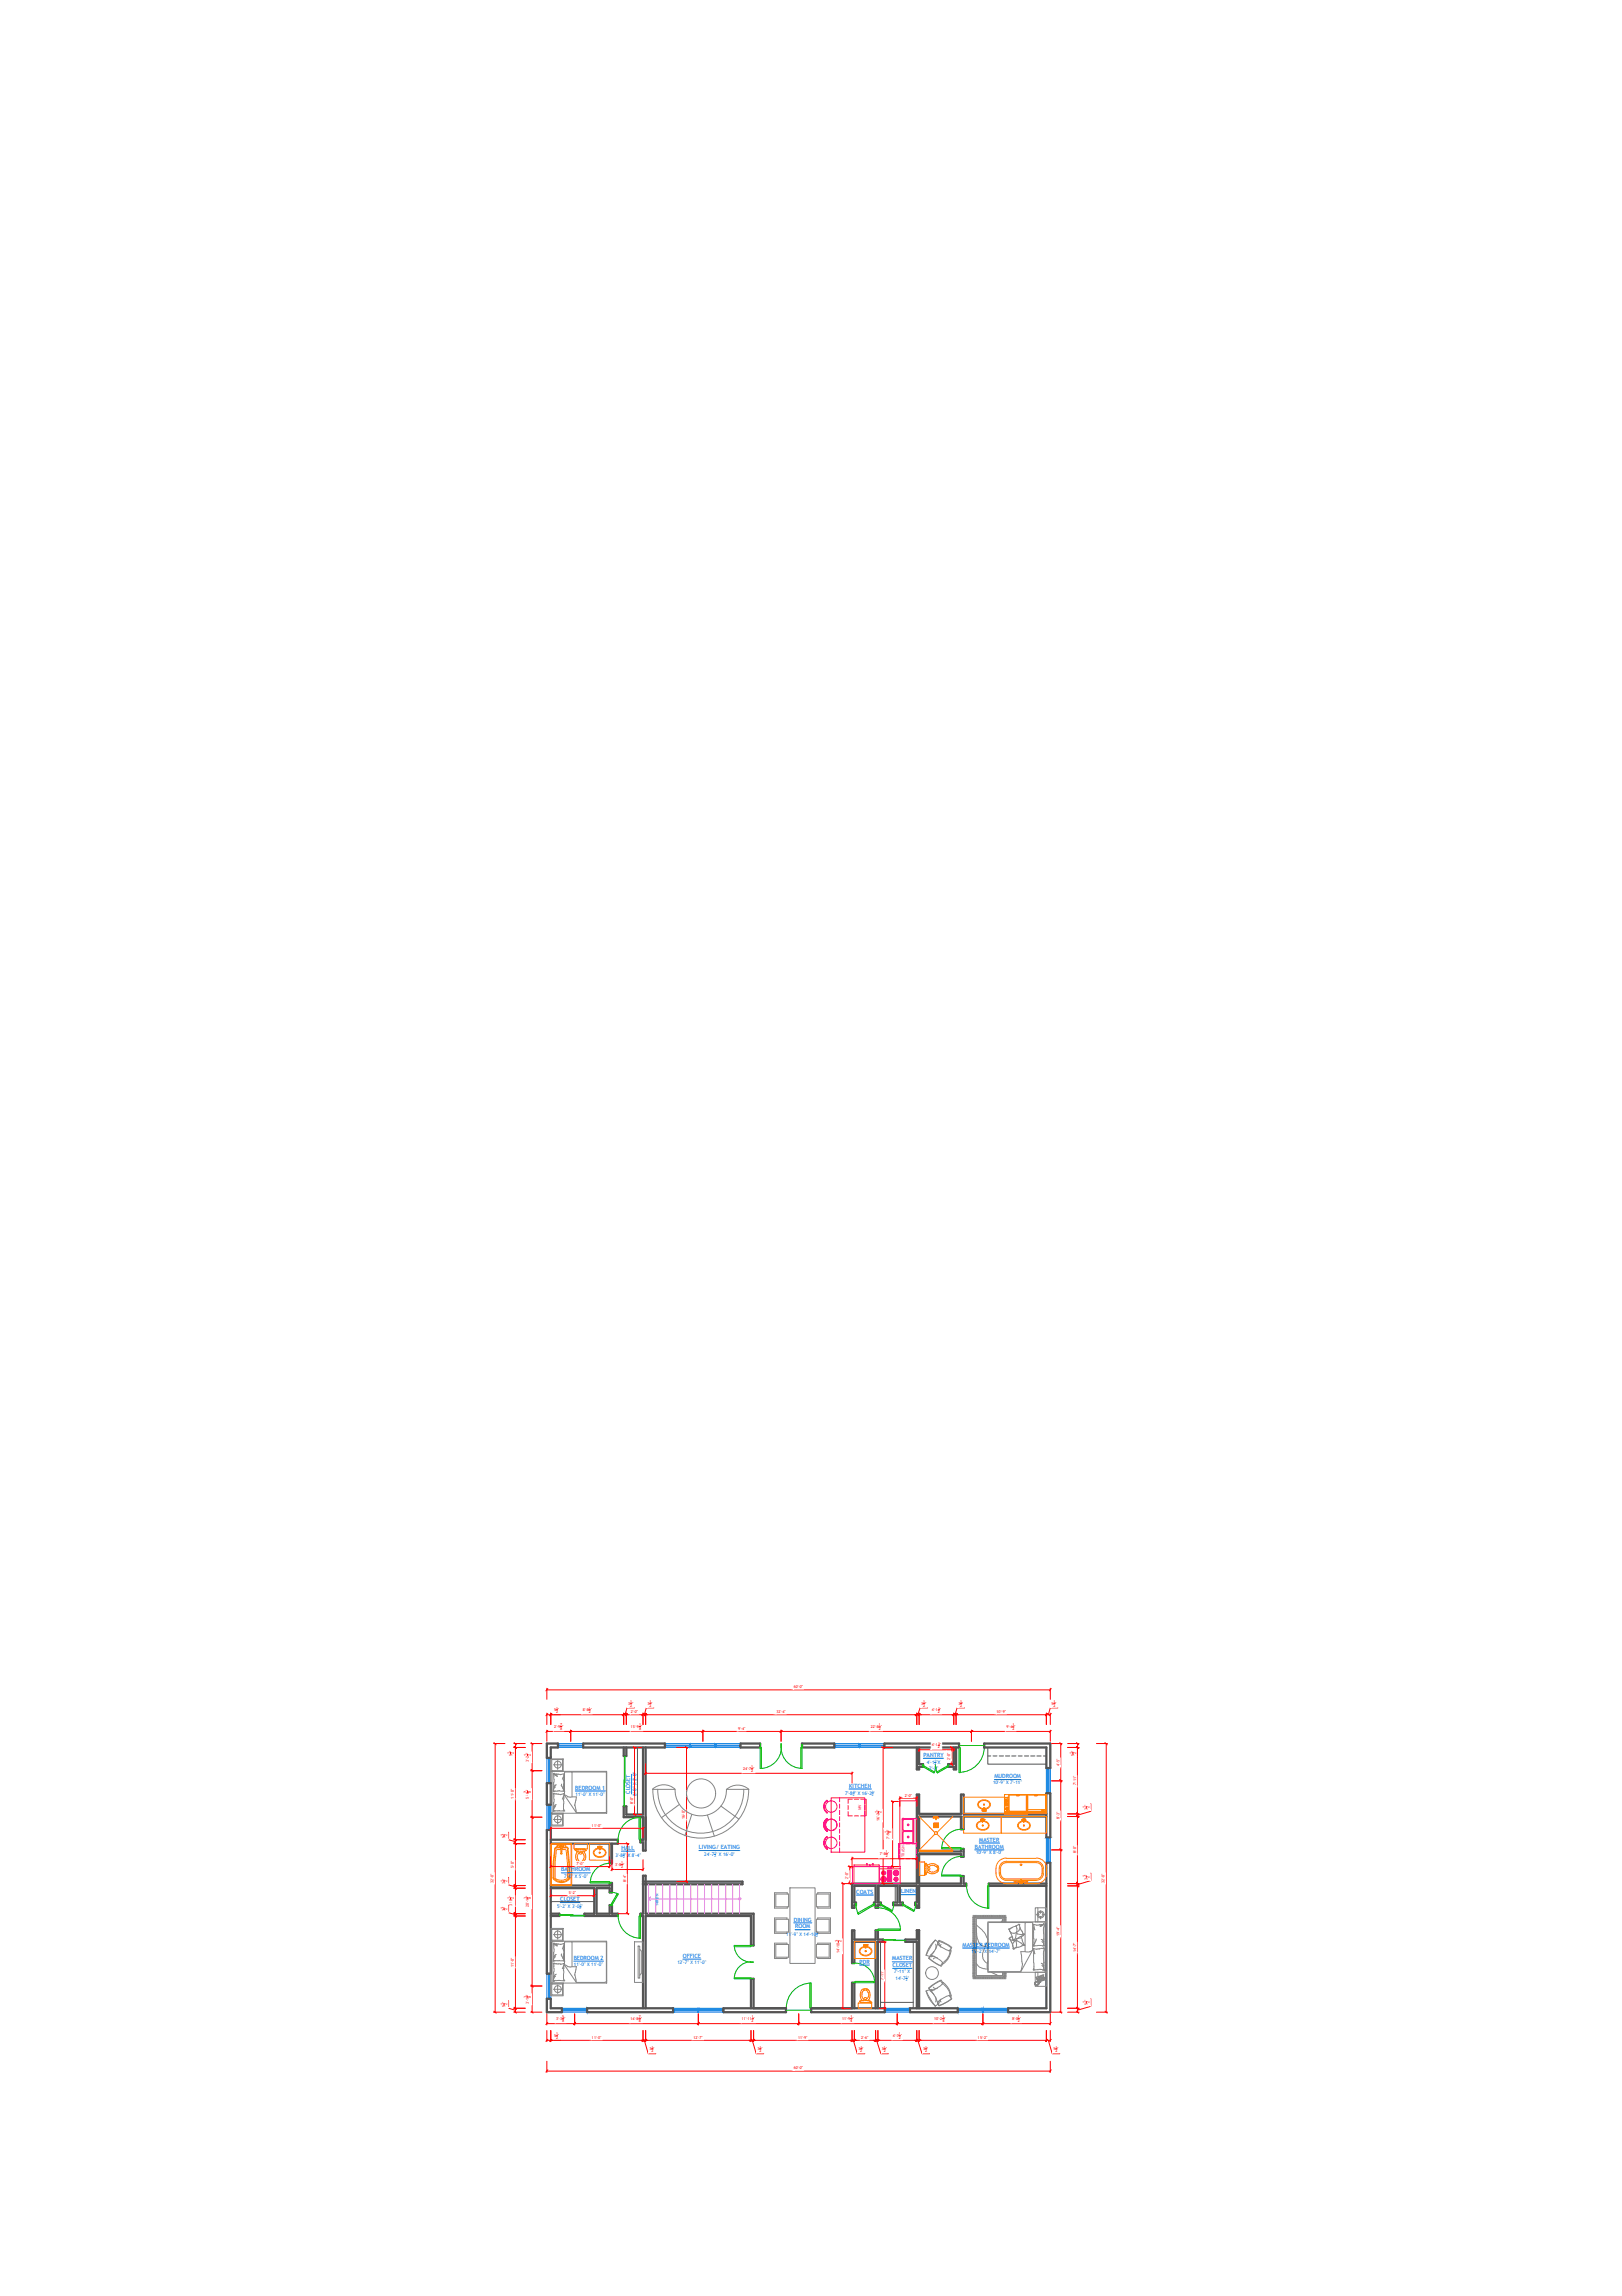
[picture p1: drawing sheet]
<svg xmlns="http://www.w3.org/2000/svg" width="210mm" height="297mm" viewBox="0 0 210 297" stroke-linecap="round" stroke-linejoin="round" font-family="sans-serif">
<defs><g id="words">
<g font-size=".7" fill="#006edd">
<text x="119.5" y="227.3">PANTRY</text>
<text x="74.5" y="231.5">BEDROOM 1</text>
<text x="81.6" y="232.1" transform="rotate(-90 81.6 232.1)">CLOSET</text>
<text x="109.9" y="231.3">KITCHEN</text>
<text x="128.7" y="230.1">MUDROOM</text>
<text x="80.4" y="239.3">HALL</text>
<text x="90.5" y="239.2">LIVING/ EATING</text>
<text x="126.1" y="239.2">BATHROOM</text>
<text x="126.7" y="238.3">MASTER</text>
<text x="72.5" y="246">CLOSET</text>
<text x="72.6" y="242.1">BATHROOM</text>
<text x="110.8" y="245">COATS</text>
<text x="116.6" y="245">LINEN</text>
<text x="102.7" y="248.6">DINING</text>
<text x="102.9" y="249.5">ROOM</text>
<text x="124.6" y="251.9">MASTER BEDROOM</text>
<text x="74.2" y="253.5">BEDROOM 2</text>
<text x="88.4" y="253.3">OFFICE</text>
<text x="111.2" y="254.1">PDR</text>
<text x="115.5" y="253.6">MASTER</text>
<text x="115.5" y="254.5">CLOSET</text>
</g>
<g font-size=".6" fill="#006edd">
<text x="74.5" y="232.3">11'-0&quot; X 11'-0&quot;</text>
<text x="82.4" y="232.3" transform="rotate(-90 82.4 232.3)">8'-0&quot; X 2'-0&quot;</text>
<text x="109.4" y="232.2">7'-8 &quot; X 16'-2 &quot;</text>
<text x="120" y="228.2">4'-1 &quot;X</text>
<text x="120.3" y="229">2'-0&quot;</text>
<text x="128.5" y="230.9">10'-9&quot; X 7'-11&quot;</text>
<text x="126.3" y="239.9">10'-9&quot; X 8'-0&quot;</text>
<text x="73" y="242.9">7'-0&quot; X 5'-0&quot;</text>
<text x="79.7" y="240.2">3'-8 &quot; X 8'-4&quot;</text>
<text x="91.1" y="240.2">24'-7 &quot; X 16'-0&quot;</text>
<text x="72.1" y="246.9">5'-2&quot; X 3'-0 &quot;</text>
<text x="101.8" y="250.4">11'-9&quot; X 14'-10</text>
<text x="105.8" y="250.4">&quot;</text>
<text x="74.3" y="254.4">11'-0&quot; X 11'-0&quot;</text>
<text x="87.7" y="254.1">12'-7&quot; X 11'-0&quot;</text>
<text x="115.7" y="255.3">7'-11&quot; X</text>
<text x="115.9" y="256.2">14'-7 &quot;</text>
<text x="125.7" y="252.7">15'-2&quot; X 14'-7&quot;</text>
</g>
<g font-size=".5" fill="#f00">
<text x="71.7" y="221.4">5 &quot;</text>
<text x="72" y="221.2">1</text>
<text x="72" y="221.6">2</text>
<text x="75.4" y="221.4">8'-8 &quot;</text>
<text x="76.2" y="221.2">1</text>
<text x="76.2" y="221.6">2</text>
<text x="81.3" y="220.5">3 &quot;</text>
<text x="81.6" y="220.3">1</text>
<text x="81.6" y="220.8">2</text>
<text x="81.6" y="221.6">2'-0&quot;</text>
<text x="83.8" y="220.5">3 &quot;</text>
<text x="84.1" y="220.3">1</text>
<text x="84.1" y="220.8">2</text>
<text x="100.5" y="221.6">32'-4&quot;</text>
<text x="102.7" y="218.4">60'-0&quot;</text>
<text x="119.2" y="220.5">3 &quot;</text>
<text x="119.5" y="220.3">1</text>
<text x="119.5" y="220.8">2</text>
<text x="120.6" y="221.4">4'-1 &quot;</text>
<text x="121.4" y="221.6">2</text>
<text x="121.4" y="221.2">1</text>
<text x="124" y="220.5">3 &quot;</text>
<text x="124.2" y="220.8">2</text>
<text x="124.3" y="220.3">1</text>
<text x="129" y="221.6">10'-9&quot;</text>
<text x="136.1" y="220.5">5 &quot;</text>
<text x="136.3" y="220.3">1</text>
<text x="136.3" y="220.8">2</text>
<text x="66" y="226.9" transform="rotate(-90 66 226.9)">1</text>
<text x="66.3" y="227.2" transform="rotate(-90 66.3 227.2)">5 &quot;</text>
<text x="66.5" y="226.9" transform="rotate(-90 66.5 226.9)">2</text>
<text x="68.2" y="227.1" transform="rotate(-90 68.2 227.1)">1</text>
<text x="68.4" y="227.9" transform="rotate(-90 68.4 227.9)">3'-2 &quot;</text>
<text x="68.7" y="227.1" transform="rotate(-90 68.7 227.1)">2</text>
<text x="71.7" y="223.6">2'-9 &quot;</text>
<text x="72.5" y="223.3">7</text>
<text x="72.5" y="223.8">8</text>
<text x="81.6" y="223.6">15'-9 &quot;</text>
<text x="82.7" y="223.3">1</text>
<text x="82.7" y="223.8">8</text>
<text x="95.5" y="223.8">9'-4&quot;</text>
<text x="112.7" y="223.6">22'-8 &quot;</text>
<text x="113.7" y="223.3">1</text>
<text x="113.7" y="223.8">2</text>
<text x="120.6" y="225.9">4'-1 &quot;</text>
<text x="121.4" y="226.2">2</text>
<text x="121.4" y="225.7">1</text>
<text x="123" y="227.6" transform="rotate(-90 123 227.6)">2'-0&quot;</text>
<text x="130.2" y="223.6">9'-4 &quot;</text>
<text x="131" y="223.3">1</text>
<text x="131" y="223.8">2</text>
<text x="138.8" y="226.9" transform="rotate(-90 138.8 226.9)">1</text>
<text x="139" y="227.2" transform="rotate(-90 139 227.2)">5 &quot;</text>
<text x="139.3" y="226.9" transform="rotate(-90 139.3 226.9)">2</text>
<text x="66.5" y="232.7" transform="rotate(-90 66.5 232.7)">11'-0&quot;</text>
<text x="68.2" y="231.9" transform="rotate(-90 68.2 231.9)">7</text>
<text x="68.4" y="232.7" transform="rotate(-90 68.4 232.7)">5'-6 &quot;</text>
<text x="68.7" y="231.9" transform="rotate(-90 68.7 231.9)">8</text>
<text x="81.9" y="233.4" transform="rotate(-90 81.9 233.4)">8'-0&quot;</text>
<text x="96.2" y="229">24'-7 &quot;</text>
<text x="97.2" y="228.7">1</text>
<text x="97.2" y="229.2">2</text>
<text x="117.1" y="232.4">2'-0&quot;</text>
<text x="137.1" y="228.4" transform="rotate(-90 137.1 228.4)">4'-5&quot;</text>
<text x="139.3" y="231" transform="rotate(-90 139.3 231)">7'-11&quot;</text>
<text x="140.5" y="233.9" transform="rotate(-90 140.5 233.9)">1</text>
<text x="141" y="233.9" transform="rotate(-90 141 233.9)">2</text>
<text x="65.1" y="237.6" transform="rotate(-90 65.1 237.6)">1</text>
<text x="65.4" y="237.8" transform="rotate(-90 65.4 237.8)">5 &quot;</text>
<text x="65.6" y="237.6" transform="rotate(-90 65.6 237.6)">2</text>
<text x="76.6" y="236.4">11'-0&quot;</text>
<text x="88.6" y="235.4" transform="rotate(-90 88.6 235.4)">16'-0&quot;</text>
<text x="113.6" y="234.6" transform="rotate(-90 113.6 234.6)">1</text>
<text x="113.8" y="235.6" transform="rotate(-90 113.8 235.6)">16'-2 &quot;</text>
<text x="114.1" y="234.6" transform="rotate(-90 114.1 234.6)">2</text>
<text x="114.6" y="239.8">1</text>
<text x="114.8" y="237.1" transform="rotate(-90 114.8 237.1)">1</text>
<text x="115.1" y="237.9" transform="rotate(-90 115.1 237.9)">7'-9 &quot;</text>
<text x="115.3" y="237.1" transform="rotate(-90 115.3 237.1)">8</text>
<text x="137.1" y="235.3" transform="rotate(-90 137.1 235.3)">8'-3&quot;</text>
<text x="139.3" y="239.8" transform="rotate(-90 139.3 239.8)">8'-0&quot;</text>
<text x="140.7" y="234.2" transform="rotate(-90 140.7 234.2)">3 &quot;</text>
<text x="63.9" y="243.6" transform="rotate(-90 63.9 243.6)">32'-0&quot;</text>
<text x="65.1" y="243.4" transform="rotate(-90 65.1 243.4)">1</text>
<text x="65.4" y="243.7" transform="rotate(-90 65.4 243.7)">3 &quot;</text>
<text x="65.6" y="243.4" transform="rotate(-90 65.6 243.4)">2</text>
<text x="66" y="245.7" transform="rotate(-90 66 245.7)">1</text>
<text x="66.5" y="245.7" transform="rotate(-90 66.5 245.7)">2</text>
<text x="66.5" y="241.7" transform="rotate(-90 66.5 241.7)">5'-0&quot;</text>
<text x="68.2" y="245.7" transform="rotate(-90 68.2 245.7)">3</text>
<text x="68.7" y="245.7" transform="rotate(-90 68.7 245.7)">8</text>
<text x="73.6" y="245">5'-2&quot;</text>
<text x="74.6" y="241.3">7'-0&quot;</text>
<text x="79.6" y="241.4">3'-8 &quot;</text>
<text x="80.4" y="241.2">1</text>
<text x="80.4" y="241.7">2</text>
<text x="81" y="243.5" transform="rotate(-90 81 243.5)">8'-4&quot;</text>
<text x="109.8" y="243" transform="rotate(-90 109.8 243)">2'-0&quot;</text>
<text x="113.9" y="240">7'-8 &quot;</text>
<text x="114.6" y="240.3">2</text>
<text x="140.5" y="242.9" transform="rotate(-90 140.5 242.9)">1</text>
<text x="140.7" y="243.2" transform="rotate(-90 140.7 243.2)">3 &quot;</text>
<text x="141" y="242.9" transform="rotate(-90 141 242.9)">2</text>
<text x="142.9" y="243.6" transform="rotate(-90 142.9 243.6)">32'-0&quot;</text>
<text x="65.1" y="247" transform="rotate(-90 65.1 247)">1</text>
<text x="65.4" y="247.3" transform="rotate(-90 65.4 247.3)">3 &quot;</text>
<text x="65.6" y="247.1" transform="rotate(-90 65.6 247.1)">2</text>
<text x="66.3" y="246.5" transform="rotate(-90 66.3 246.5)">3'-0 &quot;</text>
<text x="68.4" y="246.7" transform="rotate(-90 68.4 246.7)">20'-1 &quot;</text>
<text x="108.4" y="251.3" transform="rotate(-90 108.4 251.3)">1</text>
<text x="108.9" y="251.3" transform="rotate(-90 108.9 251.3)">2</text>
<text x="137.1" y="250.5" transform="rotate(-90 137.1 250.5)">19'-4&quot;</text>
<text x="66.5" y="254.5" transform="rotate(-90 66.5 254.5)">11'-0&quot;</text>
<text x="108.7" y="252.6" transform="rotate(-90 108.7 252.6)">14'-10 &quot;</text>
<text x="114.3" y="256.1" transform="rotate(-90 114.3 256.1)">7'-11&quot;</text>
<text x="139.3" y="252.5" transform="rotate(-90 139.3 252.5)">14'-7&quot;</text>
<text x="65.1" y="259.4" transform="rotate(-90 65.1 259.4)">1</text>
<text x="65.4" y="259.6" transform="rotate(-90 65.4 259.6)">5 &quot;</text>
<text x="65.6" y="259.4" transform="rotate(-90 65.6 259.4)">2</text>
<text x="68.2" y="258.5" transform="rotate(-90 68.2 258.5)">3</text>
<text x="68.4" y="259.2" transform="rotate(-90 68.4 259.2)">3'-1 &quot;</text>
<text x="68.7" y="258.5" transform="rotate(-90 68.7 258.5)">8</text>
<text x="71.7" y="263.5">5 &quot;</text>
<text x="72" y="261.3">3'-3 &quot;</text>
<text x="72" y="263.3">1</text>
<text x="72" y="263.8">2</text>
<text x="72.8" y="261.1">5</text>
<text x="72.8" y="261.6">8</text>
<text x="76.6" y="263.8">11'-0&quot;</text>
<text x="81.6" y="261.3">14'-8 &quot;</text>
<text x="82.7" y="261.1">7</text>
<text x="82.7" y="261.6">8</text>
<text x="89.7" y="263.8">12'-7&quot;</text>
<text x="96" y="261.4">11'-11 &quot;</text>
<text x="97.3" y="261.6">2</text>
<text x="97.3" y="261.1">1</text>
<text x="103.3" y="263.8">11'-9&quot;</text>
<text x="109" y="261.4">11'-9 &quot;</text>
<text x="110" y="261.6">4</text>
<text x="110.1" y="261.1">1</text>
<text x="111.4" y="263.8">2'-6&quot;</text>
<text x="115.6" y="263.5">4'-7 &quot;</text>
<text x="116.3" y="263.3">1</text>
<text x="116.3" y="263.8">2</text>
<text x="120.9" y="261.4">10'-2 &quot;</text>
<text x="121.9" y="261.1">1</text>
<text x="121.9" y="261.6">4</text>
<text x="126.6" y="263.8">15'-2&quot;</text>
<text x="131" y="261.4">8'-0 &quot;</text>
<text x="131.7" y="261.1">1</text>
<text x="131.7" y="261.6">2</text>
<text x="140.5" y="259.1" transform="rotate(-90 140.5 259.1)">1</text>
<text x="140.7" y="259.4" transform="rotate(-90 140.7 259.4)">5 &quot;</text>
<text x="141" y="259.1" transform="rotate(-90 141 259.1)">2</text>
<text x="84.1" y="265.3">3 &quot;</text>
<text x="84.3" y="265">1</text>
<text x="84.3" y="265.5">2</text>
<text x="98" y="265.3">3 &quot;</text>
<text x="98.3" y="265">1</text>
<text x="98.3" y="265.5">2</text>
<text x="102.7" y="267.7">60'-0&quot;</text>
<text x="111.1" y="265.3">3 &quot;</text>
<text x="111.3" y="265.5">2</text>
<text x="111.4" y="265">1</text>
<text x="114.1" y="265.3">3 &quot;</text>
<text x="114.4" y="265">1</text>
<text x="114.4" y="265.5">2</text>
<text x="119.5" y="265.3">3 &quot;</text>
<text x="119.7" y="265">1</text>
<text x="119.7" y="265.5">2</text>
<text x="136.3" y="265.3">5 &quot;</text>
<text x="136.6" y="265">1</text>
<text x="136.6" y="265.5">2</text>
</g>
<g font-size=".5" fill="#ff007f">
<text x="111.4" y="234.2" transform="rotate(-90 111.4 234.2)">MW</text>
<text x="117" y="240.2" transform="rotate(-90 117 240.2)">TRASH</text>
</g>
<text font-size=".5" fill="#006edd" x="85.2" y="246.6" transform="rotate(-90 85.2 246.6)">14R DN</text>
<g font-size=".4" fill="#006edd">
<text x="120.9" y="227.9">1</text>
<text x="110.3" y="232.3">2</text>
<text x="110.4" y="231.9">1</text>
<text x="112.8" y="231.9">1</text>
<text x="112.8" y="232.3">2</text>
<text x="120.9" y="228.4">2</text>
<text x="80.6" y="240">1</text>
<text x="92.4" y="239.9">1</text>
<text x="80.6" y="240.4">2</text>
<text x="92.4" y="240.3">2</text>
<text x="75" y="247">2</text>
<text x="75" y="246.6">1</text>
<text x="105.6" y="250.1">1</text>
<text x="105.6" y="250.5">2</text>
<text x="117.2" y="255.9">1</text>
<text x="117.2" y="256.3">2</text>
</g>
</g></defs>
<!-- layer: A-WALL -->
<g fill="none" stroke="#545454" stroke-width=".3">
<path d="M70.8 225.6h1.4v.5h-.9v1.3h-.5zM70.8 230.7h.5v2.8h-.5zM70.8 236.7h.5v18.6h-.5zM71.3 238h8.7v.5h-8.7M75.5 225.6h10.5v.5h-10.5zM78.9 238.5v2.6h.3v-2.6M80.7 226.1v1.1h.4v-1.1M83.2 226.1v8.7h-2.1v-1.1h-.4v1.4h2.5v2.9h-.3v.4h.3v1h.4v-13.3M95.8 225.6h2.6v.5h-2.6zM103.8 225.6h4.2v.5h-4.2zM114.5 225.6h9.6v.5h-9.6zM118.6 226.1v2.8h.3v-.3h.6v-.4h-.6v-2.1"/>
<path d="M123.4 226.1v2.1h-.7v.4h.7v.3h.3v-2.8M127.4 225.6h8.5v3.1h-.5v-2.6h-8zM135.4 234.7h-10.7v-2.5h-.3v2.5h-5.5v-2.5h-.3v11.5h-8.3v3.1h.3v-.3h.2v-.4h-.2v-2.1h2.7v2.1h-.2v.4h.2v.3h.3v-.3h.4v-.4h-.4v-2.1h2.5v2.1h-.5v.4h1.2v-.4h-.4v-2.1h2.2v2.1h-.2v.4h.2v.3h.3v-2.8h6.1v-.3h-.3v-1h-.3v1h-5.5v-3.8h5.5v.3h.3v-1h-.3v.3h-5.5v-4.5h5.5v1.7h.3v-1.7h10.7M135.4 232h.5v5.7h-.5zM70.8 258.6h.5v1.2h1.4v.5h-1.9zM71.3 243.9h7.6v-.3h.3v1.2h-.3v-.5h-1.7v3.3h1.7v-1.1h.3v1.1h.8v.3h-4.4v-.3h1.3v-3.3h-5.6M71.3 247.6h1.1v.3h-1.1M76 259.8h11.1v.5h-11.1zM83.2 259.8v-11.9h-.3v-.3h.3v-4.9h.4v4.9h13.9v4.1h-.3v-3.8h-13.6v11.9M83.2 243.4h12.9v.4h-12.9M93.6 259.8h8.1v.5h-8.1zM97.2 259.8v-3.8h.3v3.8"/>
<path d="M105 259.8h9.5v.5h-9.5zM110.3 259.8v-3.3h.3v3.3M113.3 259.8v-8.6h-2.7v2.8h-.3v-4.3h.3v1.2h2.7v-1.2h.3v1.2h.7v.3h-.7v8.6M117.8 259.8h6.1v.5h-6.1zM118.6 259.8v-8.6h-1.4v-.3h1.4v-1.2h.3v10.1M135.4 241h.5v19.3h-5.4v-.5h4.9zM135.4 243.7h-7.4v.3h7.4"/>
</g>
<!-- layer: A-DOOR -->
<g fill="none" stroke="#00b800" stroke-width=".13">
<path d="M80 238v.4M80.8 230.3v3.4M80.8 227.2v6.5M80.9 227.2v3.4h-.1M82.7 235.1h.2v2.9h-.2zM82.9 238v.4M82.9 235.1a2.9 2.9 0 0 0-2.9 2.9M98.4 226.1h.1v2.7h-.1zM98.4 225.6v.5M101.1 226.1a2.73 2.73 0 0 0 2.7 2.7M101.1 225.6v.5M101.1 226.1a2.73 2.73 0 0 1-2.7 2.7"/>
<path d="M103.6 226.1h.2v2.7h-.2zM103.8 225.6v.5M119.5 228.2v.4M119.5 228.4l1.4 .8-.1 .2-1.3-.8zM120.9 229.4l.2-.8 .2 .8M121.1 228.2v.4M121.2 229.2l1.4-.8 .1 .2-1.4 .8zM121.9 239h2.5v.2h-2.5zM122.7 228.2v.4M124.1 226.1h.2v3.2h-.2zM124.1 225.6v.5M124.1 225.8h3.3"/>
<path d="M124.4 239.2h.3M124.4 236.7h.3M124.4 236.7a2.52 2.52 0 0 0-2.5 2.5M127.4 226.1a3.2 3.2 0 0 1-3.3 3.2M127.4 225.6v.5M72.4 247.7h1.8v.1M72.4 247.8h3.2M73.9 247.8v.1h1.7M76.4 243.4h2.5v.2h-2.5zM78.9 244.8l.6 .1 .5 .1M78.9 246.5h.3M78.9 243.6h.3"/>
<path d="M79.2 241.1a2.54 2.54 0 0 0-2.8 2.5M79.9 245l.1 .1-.8 1.4-.1-.1zM80 247.6v.3M80 247.9a2.9 2.9 0 0 0 2.9 2.9M82.7 247.9h.2v2.9h-.2zM82.9 247.6v.3M95 255.9h2.2v.1h-2.2zM95 251.7h2.2v.2h-2.2zM95 251.7a2.18 2.18 0 0 0 2.2 2.1M97.2 256h.3M97.2 253.8h.3M97.2 251.7h.3"/>
<path d="M97.2 253.8a2.18 2.18 0 0 0-2.2 2.2M101.7 259.8v.5M104.8 256.6h.2v3.2h-.2zM105 259.8v.5M105 256.6a3.2 3.2 0 0 0-3.2 3.2M110.3 256.5h.3M110.3 254h.3M110.6 256.3h2.5v.2h-2.5zM110.7 254a2.52 2.52 0 0 1 2.5 2.5M110.8 246.5l.1 .6 .2 .5M110.8 246.1v.4M111 247.5l2-1.1 .1 .1-2 1.2z"/>
<path d="M113.1 246.1v.4M113.3 246.8a2.93 2.93 0 0 1 3.2 2.9M113.3 249.7h.3M113.6 249.6h2.9v.1h-2.9zM114 246.1v.4M114 246.4l1.5 .8-.1 .1-1.4-.8zM114.3 250.9h1.6v.1M114.3 251h2.9M115.6 246.1v.4M115.6 251l1.6 .1M115.6 246.5l-.2 .8M116.8 246.1v.4"/>
<path d="M116.9 246.4l1.4 .8-.1 .1-1.4-.8zM118.4 246.1v.4M118.5 246.5l-.2 .8M121.9 242.6h2.5v.1h-2.5zM124.4 242.7h.3M124.4 240.2h.3M124.4 240.2a2.52 2.52 0 0 0-2.5 2.5M125.1 243.7a2.92 2.92 0 0 0 2.9 3.2M127.8 244h.2v2.9h-.2zM128 243.7v.3M101.7 260.1h3.3"/>
</g>
<!-- layer: A-WINDOW -->
<g fill="none" stroke="#007fff" stroke-width=".13">
<path d="M70.8 227.4h.5v3.3h-.5zM70.8 233.5h.5v3.2h-.5zM70.9 233.6h.2M70.9 236.7h.2M70.9 233.5v3.2M71 227.5h.1M71 230.6h.1M71 227.4v3.3M71 233.5v3.2M71.1 227.4v3.3M71.1 233.5v3.2M72.2 225.6h3.3v.5h-3.3z"/>
<path d="M72.2 225.8h3.3M72.2 225.9h3.3M72.3 225.8v.1M75.4 225.8v.1M86 225.6h9.8v.5h-3.2v-.5v.5h-6.6zM86 225.8h9.8M86 225.9h9.8M86.1 225.8v.1M89.3 225.8v.1M89.3 225.6v.5M89.4 225.8v.1M92.5 225.8v.1"/>
<path d="M92.7 225.8v.1M95.8 225.8v.1M108 225.6h6.5v.5h-3.3v-.5v.5h-3.2zM108 225.8h6.5M108 225.9h6.5M108 225.8v.1M111.2 225.8v.1M111.3 225.8v.1M114.4 225.8v.1M135.4 237.7h.5v3.3h-.5zM135.4 228.7h.5v3.3h-.5zM135.6 237.8h.1"/>
<path d="M135.6 228.7v3.3M135.6 237.7v3.3M135.6 228.8h.1M135.6 231.9h.1M135.7 228.7v3.3M135.7 237.7v3.3M70.8 255.3h.5v3.3h-.5zM71 255.3v3.3M71 255.4h.1M71 258.5h.1M71.1 255.3v3.3M72.7 259.8h3.3v.5h-3.3z"/>
<path d="M72.7 260h3.3M72.8 260v.2M75.9 260v.2M87.1 259.8h6.5v.5h-3.2v-.5v.5h-3.3zM87.1 260h6.5M87.2 260v.2M90.3 260v.2M90.5 260v.2M93.5 260v.2M114.5 259.8h3.3v.5h-3.3zM114.5 260h3.3M114.6 260v.2"/>
<path d="M117.7 260v.2M123.9 259.8h6.6v.5h-3.3v-.5v.5h-3.3zM123.9 260h6.6M124 260v.2M127.1 260v.2M127.2 260v.2M130.4 260v.2M135.6 240.9h.1M72.7 260.1h3.3M72.7 260.2h3.3M87.1 260.1h6.5M87.1 260.2h6.5"/>
<path d="M114.5 260.1h3.3M114.5 260.2h3.3M123.9 260.1h6.6M123.9 260.2h6.6"/>
</g>
<g fill="#007fff" stroke="#007fff" stroke-width=".13">
<path d="M72.7 260l.1 .2v-.2zM72.7 260l.1 .2h-.1z"/>
<path d="M75.9 260l.1 .2zM75.9 260l.1 .2z"/>
<path d="M87.1 260l.1 .2v-.2zM87.1 260l.1 .2h-.1z"/>
<path d="M90.3 260l.1 .2v-.2zM90.3 260l.1 .2h-.1z"/>
<path d="M93.5 260h.1l-.1 .2zM93.6 260l-.1 .2h.1z"/>
<path d="M90.4 260h.1l-.1 .2zM90.5 260l-.1 .2h.1z"/>
<path d="M123.9 260l.1 .2zM123.9 260l.1 .2z"/>
<path d="M127.1 260l.1 .2v-.2zM127.1 260l.1 .2h-.1z"/>
<path d="M130.4 260h.1l-.1 .2zM130.5 260l-.1 .2h.1z"/>
<path d="M127.2 260v.2zM127.2 260v.2z"/>
<path d="M114.5 260l.1 .2v-.2zM114.5 260l.1 .2h-.1z"/>
<path d="M117.7 260l.1 .2v-.2zM117.7 260l.1 .2h-.1z"/>
<path d="M135.6 237.8l.1-.1zM135.6 237.7h.1z"/>
<path d="M135.6 241h.1v-.1zM135.6 240.9h.1l-.1 .1z"/>
<path d="M135.6 228.8h.1v-.1zM135.6 228.7h.1l-.1 .1z"/>
<path d="M135.6 232h.1v-.1zM135.6 231.9h.1l-.1 .1z"/>
<path d="M89.3 225.8l.1 .1v-.1zM89.3 225.8l.1 .1h-.1z"/>
<path d="M92.5 225.8l.1 .1zM92.5 225.8l.1 .1z"/>
<path d="M95.8 225.8v.1zM95.8 225.8v.1z"/>
<path d="M92.6 225.8h.1l-.1 .1zM92.7 225.8l-.1 .1h.1z"/>
<path d="M89.3 225.8v.1zM89.3 225.8v.1z"/>
<path d="M86 225.8h.1l-.1 .1zM86.1 225.8l-.1 .1h.1z"/>
<path d="M75.4 225.8v.1zM75.5 225.8l-.1 .1z"/>
<path d="M72.2 225.8h.1l-.1 .1zM72.3 225.8l-.1 .1h.1z"/>
<path d="M71 227.5h.1v-.1zM71 227.4h.1l-.1 .1z"/>
<path d="M71 230.7h.1v-.1zM71 230.6h.1l-.1 .1z"/>
<path d="M71 255.4l.1-.1zM71 255.3h.1z"/>
<path d="M71 258.6h.1v-.1zM71 258.5h.1l-.1 .1z"/>
<path d="M70.9 233.6h.2v-.1zM70.9 233.5h.2l-.2 .1z"/>
<path d="M70.9 236.7h.2zM70.9 236.7h.2h-.2z"/>
<path d="M108 225.8v.1zM108 225.8v.1z"/>
<path d="M111.2 225.8v.1zM111.2 225.8v.1z"/>
<path d="M114.4 225.8v.1zM114.5 225.8l-.1 .1z"/>
<path d="M111.2 225.8h.1l-.1 .1zM111.3 225.8l-.1 .1h.1z"/>
</g>
<!-- layer: A-SANITARY -->
<g fill="none" stroke="#ff7f00" stroke-width=".13">
<path d="M71.3 238.5h2.7v5.4h-2.7zM71.4 238.6h2.5v5.3h-2.5zM71.8 239.2l-.2 1.9v1.9M71.8 239.2l-.1 1.9v1.9M72 239h.1M72 239.1h.5M72 238.9l-.1 .1-.1 .2M72 239l-.1 .2M72.3 239h.2M72.3 238.9h.2M72.5 238.7v.1h-.2M72.6 239.5h.1"/>
<path d="M72.6 239.3h-.5l-.1 .1-.2 1.7v1.8a1.12 1.12 0 0 0 1.6 0v-1.8l-.1-1.7-.1-.1h-.5M72.6 239.1v.4M72.6 238.6h.1M72.7 238.7v.1h.2M72.7 239.1v.4M72.8 239.1h.5M72.8 238.9h.1M72.8 239h.2M73.1 239h.2M73.3 239l.2 .2M73.3 238.9l.2 .1 .1 .2M73.4 239.2l.2 1.9v1.9"/>
<path d="M73.5 239.2l.2 1.9v1.9M74.3 238.5h1.7v.7h-1.7zM74.3 239.3h.1M74.4 239.3h.1M74.5 239.4h.1M74.5 239.2h.1M74.5 239.3v.1M74.5 239.4l.2 .1-.1 .1M74.5 239.8v.7M74.6 239.2h.1M74.7 239.2l-.2 .1M74.7 239.2h-.3"/>
<path d="M74.7 239.5h.7M74.7 240v.5M74.7 239.2h.1M74.8 239.5l-.2 .3M74.9 239.8l-.1 .2M75 239.7a.19 .19 0 0 0 .1 .2 .19 .19 0 0 0 .2-.2M75 239.6l-.2 .2M75 239.7h.3M75.3 239.6l.2 .1M75.4 239.2l.2 .1M75.4 239.2h.2M75.4 239.8l.1 .2"/>
<path d="M75.4 239.2l-.7 .1M75.4 239.2h-.7M75.5 239.5l.2 .3M75.6 239.2h.1M75.6 240v.5M75.6 239.5l.1 .1M75.6 239.5h-.2M75.6 239.3h.2M75.6 239.2l.2 .1M75.8 239.8v.6l-.2 .4M75.8 239.4h.1M75.8 239.3v.1l-.2 .1"/>
<path d="M75.8 239.3h.1M76.3 238.5h2.6v2.2l-2.6-.1zM77.4 238.9h.1M77.4 238.9v.2h.1h-.1zM77.4 238.9h.2M77.4 238.9h.4M77.5 239v-.1v.1l.1 .1 .1-.2h-.1l.1 .1-.1 .3M77.5 239v.3M77.5 239.1a.63 .63 0 0 0-.7 .6 .63 .63 0 0 0 .8 .6 .63 .63 0 0 0 .8-.6 .63 .63 0 0 0-.7-.6M77.6 239.2a.55 .55 0 0 0-.7 .5 .55 .55 0 0 0 .7 .5 .55 .55 0 0 0 .7-.5 .55 .55 0 0 0-.6-.5M77.6 238.9h.1M77.6 239.3h.1"/>
<path d="M77.6 238.9h.2M77.7 239.1h.1M77.8 238.9h.1M77.8 239.1h.1M77.8 238.9v.2M118.9 239.5h4.4M118.9 235l2.1 2.1M120.8 235.9h.6v.5h-.6zM120.8 235h.2zM120.8 235.1h.2M120.8 235v.2h.3M120.9 236.2h.1"/>
<path d="M120.9 236.4h.1M120.9 236.1h.1M120.9 235.9v.1zM120.9 235v.1h.4v-.1M121 237.3l-2.1 2.1h4.4l-2-2.1M121 236.2h.1zM121 236.3l.1 .1zM121 236.1h.1zM121 235.9l.1 .1zM121.1 235.2v.2M121.1 235.2v.1M121.1 236.2h.1z"/>
<path d="M121.1 236.3l.1 .1zM121.1 236.1h.1zM121.1 235.9l.1 .1zM121.2 235h.2zM121.3 236.2h.1zM121.3 236.3l.1 .1zM121.3 236.1h.1zM121.3 235.9l.1 .1zM121.3 235.1h.1M121.4 235l.1 .2h-.4M123.3 235l-2 2.1M124.7 235h4.9v2.2h-4.9z"/>
<path d="M124.7 232.5h5.3v2.2h-5.3zM126.9 235.4h.1M126.9 235.4v.1zM126.9 235.6h.2h-.2M127.1 235.5v.3l.1-.3M127.1 235.3h-.2h.5h-.2M127.1 234.3h.1M127.1 234.1v.2v-.2h.2zM127.1 234.3h.2M127.1 234.3h.4M127.1 235.6a.63 .63 0 0 0-.7 .6 .63 .63 0 0 0 .8 .6 .63 .63 0 0 0 .8-.6 .63 .63 0 0 0-.8-.6M127.1 235.6a.55 .55 0 0 0-.7 .6 .55 .55 0 0 0 .8 .5 .55 .55 0 0 0 .7-.5 .55 .55 0 0 0-.7-.6"/>
<path d="M127.2 235.3h.1M127.2 235.3l.1 .2M127.2 235.3v.2l-.1-.1 .1-.1-.1 .2M127.2 235.6h.2M127.3 234.1v.2M127.3 233.9v.3M127.3 234.1a.63 .63 0 0 1-.8-.7 .63 .63 0 0 1 .8-.6 .63 .63 0 0 1 .9 .6 .63 .63 0 0 1-.8 .7M127.3 234a.55 .55 0 0 1-.7-.6 .55 .55 0 0 1 .7-.5 .55 .55 0 0 1 .8 .5 .55 .55 0 0 1-.7 .6M127.3 234.3h.1M127.3 233.9h.1M127.3 234.3l-.1-.1 .1-.1 .2 .1-.1 .1M127.4 235.4h.1"/>
<path d="M127.4 235.4v.1M127.4 233.9h.1M127.4 233.9v.3M127.4 234.3h.1M127.4 234.1h.1zM127.4 234.1v.2M127.5 234.3h.1M127.5 234.1h.1M127.6 234.1v.2M129.6 235h5.8v2.2h-5.8zM130 234.4h2.9h-2.9M130 232.2h5.4v2.5h-5.4z"/>
<path d="M130 234.4h5.4M130 234.5h5.4M130.1 233.3v.4zM130.1 232.8v.4zM130.1 234h.1M130.2 232.6h.1M130.2 233.9v.1M130.2 233.3l.1 .4zM130.2 232.8l.1 .4zM130.2 234.1v.1M130.3 233.9v.1M130.3 234.1v.1"/>
<path d="M130.3 234.1l.1 .1M130.4 232.6h.1M130.4 234h.1M130.4 233.3l.1 .4zM130.4 233.9l-.1 .1M130.4 232.8l.1 .4zM130.5 232.2h2.3v2.1h-2.3zM130.6 234.3v-2.1h2.2v2.1M131.5 232.3h.4M131.5 232.2l.3 .1M131.9 232.2l-.1 .1M132.2 235.4v.1"/>
<path d="M132.3 235.6h.1a.63 .63 0 0 0-.7 .6 .63 .63 0 0 0 .8 .6 .63 .63 0 0 0 .8-.6 .63 .63 0 0 0-.7-.6M132.3 235.4h.1M132.3 235.4v.1M132.3 235.5h.1M132.3 235.3h.4zM132.4 235.5l.1-.2-.1 .1 .2 .1-.1-.2 .1 .2M132.4 235.5v.3M132.5 235.6a.55 .55 0 0 0-.7 .6 .55 .55 0 0 0 .7 .5 .55 .55 0 0 0 .8-.5 .55 .55 0 0 0-.7-.6M132.5 235.3h.1M132.6 235.5l-.1 .3M132.7 235.4h.1M132.7 235.5h.1"/>
<path d="M132.7 235.6h-.1h.1M132.7 235.4v.1M132.9 234.4h2.5h-2.5M132.9 232.2v2.5M133 232.2h2.3v2.1h-2.3zM133 234.3v-2.1h2.3v2.1M133 234.1h2.3M133.8 232.2l.3 .1M133.8 232.3h.4M134.3 232.2l-.1 .1M71.6 242.9l.1 .2M71.7 242.9v.2"/>
<path d="M71.7 243.2a1.42 1.42 0 0 0 1 .4M73.6 243.2a1.42 1.42 0 0 1-1 .4M73.6 242.9a1.24 1.24 0 0 1-1.8 .2M73.7 242.9v.2M74.6 240.5l.2 .4M74.8 240.5l.1 .2M74.8 240.9h.1M74.8 240.7l.2 .1v.1M74.9 240.9h.1M75 240.8h.3M75.4 240.9l-.6 .1M75.5 240.7l-.2 .2h.1"/>
<path d="M75.5 241h-.1M75.5 240.9h-.1M75.5 240.5l-.1 .2M75.6 240.8l-.1 .1M110.6 251.2h2.7v2.2h-2.7zM111.1 259.1h1.7v.7h-1.7zM111.2 258.9v.1M111.3 258.9v.1M111.3 259h.2M111.3 259l.2 .1M111.4 257.7a1.04 1.04 0 0 0 .2 1.1M111.5 258.7v.1l-.2 .1v.1"/>
<path d="M111.5 257.5l-.1 .2M111.5 259h.2M111.5 259.1h.2M111.6 258.3l.1 .2M111.6 257.8v.5M111.6 259.1h.1M111.6 257.4l-.1 .1M111.7 257.6l-.1 .2M111.7 258.5l.1 .2M111.7 258.8h-.2M111.7 258.8h.5M111.7 257.4h-.1"/>
<path d="M111.7 257.3h.1M111.7 257.4h.1M111.7 257.3h.3h.2M111.8 257.4v.1M111.8 251.8h.2a.63 .63 0 0 0-.8 .7 .63 .63 0 0 0 .8 .5 .63 .63 0 0 0 .8-.5 .63 .63 0 0 0-.7-.7h.1M111.8 251.6h.1M111.8 251.8v-.2v.2h.2M111.8 258.6a.19 .19 0 0 1 .2-.2 .19 .19 0 0 1 .2 .2M111.8 257.4l-.1 .2M111.8 258.6h.3M111.9 251.7l.1-.1-.1 .1h.2l-.1-.1 .1 .1M112 251.7v.3"/>
<path d="M112 251.9a.55 .55 0 0 0-.7 .6 .55 .55 0 0 0 .7 .5 .55 .55 0 0 0 .8-.5 .55 .55 0 0 0-.7-.6M112 251.6h.1M112 251.6h-.2h.4M112 251.6h.2M112.1 251.7l-.1 .3M112.1 251.8h.1M112.1 257.4l-.3 .1M112.2 257.4l-.1 .1M112.2 257.5h.1M112.2 257.5l.2 .3M112.2 257.4h-.1M112.2 257.3h.1"/>
<path d="M112.2 251.6h.1M112.2 251.8h.1M112.2 258.5l-.1 .1M112.3 258.8h.1M112.3 251.6v.2M112.3 257.4h.1M112.3 257.4a1.12 1.12 0 0 1 .1 1.4M112.3 259.1h.1M112.4 258.3l-.1 .2M112.4 257.8v.5M112.4 258.8l.2 .1M112.4 259h-.7"/>
<path d="M112.4 258.7v.1M112.5 259v.1M112.6 259.1h.1M112.6 258.9v.1h-.2M112.6 259h.1M112.7 259.1h.1M112.7 259.1h-1M118.9 240.9h.8v1.7h-.8zM119.7 242.4h.1M119.7 242.4v.1M119.7 242.2h.1M119.7 242.3h.1"/>
<path d="M119.7 241.4h.1M119.7 241.3v.9M119.7 242.5h.1M119.7 242.2l.1 .2M119.8 242.2v.2h.1M119.8 241.1l-.1 .2M119.8 241.1h.1M119.8 241.1h.1v.2M119.8 241.1v.2M119.8 242.5v-.1l-.1 .1M119.9 242.2l.2 .1M119.9 242.2v.2"/>
<path d="M120 241.5l-.1 .5M120 242.1l.3 .2M120 241.3v.2M120 242v.2M120.1 241.3h-.2M120.1 241.6a.19 .19 0 0 1 .2 .2 .19 .19 0 0 1-.2 .1l.1 .2M120.2 242l.2 .1M120.3 241.4l-.2 .3v.2M120.3 242.4h.7M120.3 241.2l-.3 .2M120.3 241.2h.7M120.4 241.4l-.2 .1"/>
<path d="M120.4 242.2h.6M120.4 241.3l.6 .1M120.9 241.4l.2 .1M121 241.2l.4 .3M121.1 242l-.2 .1M121.2 241.4l.1 .2M121.3 241.6h.1M121.3 241.9h.1M121.3 241.9l-.2 .2M121.3 241.6v.3M121.4 241.9h.1M121.4 242v.1"/>
<path d="M121.4 242h.1M121.4 242.1l-.4 .2M121.4 241.6h-.1M121.4 241.5h.1M121.4 241.5l.1 .3-.1 .2M121.4 241.4v.1M128.9 242.4a1.33 1.33 0 0 0 1.3 1.3h1.4l.3-.3h.1M128.9 241.7v.7M129.3 241.7v.7M129.3 242.4a.91 .91 0 0 0 .9 .9h1.8M129.5 241.7v.7M129.5 242.4a.74 .74 0 0 0 .7 .7h1.9"/>
<path d="M130.2 240.4h3.9M130.2 240.4a1.33 1.33 0 0 0-1.3 1.3M131.2 243.4l.1 .1M131.8 243.5h-.5M131.9 243.4h-.6M132.1 243.1h.1v.4h.1v.2h-.4zM132.2 243.4h.2l.2 .3h1.5M132.2 243.3h1.9M132.2 243.1h1.9M132.4 243.4h.6M133 243.4v.1h-.6M134.1 240.8h-3.9a.91 .91 0 0 0-.9 .9"/>
<path d="M134.1 241h-3.9a.74 .74 0 0 0-.7 .7M134.1 240.4a1.33 1.33 0 0 1 1.4 1.3M134.1 240.8a.91 .91 0 0 1 .9 .9M134.1 241a.74 .74 0 0 1 .8 .7M134.9 242.4a.74 .74 0 0 1-.8 .7M134.9 241.7v.7M135 241.7v.7M135 242.4a.91 .91 0 0 1-.9 .9M135.4 241.7v.7M135.5 242.4a1.33 1.33 0 0 1-1.4 1.3"/>
<circle cx="72.2" cy="238.8" r=".15"/>
<circle cx="72.7" cy="239" r=".19"/>
<circle cx="72.7" cy="239.8" r=".11"/>
<circle cx="72.7" cy="239" r=".11"/>
<circle cx="73.1" cy="238.8" r=".15"/>
<circle cx="77.6" cy="239.7" r=".06"/>
<circle cx="77.6" cy="239" r=".06"/>
<circle cx="121.1" cy="237.1" r=".19"/>
<circle cx="121.1" cy="235.2" r=".06"/>
<circle cx="127.2" cy="235.4" r=".06"/>
<circle cx="127.2" cy="236.2" r=".06"/>
<circle cx="127.3" cy="234.2" r=".06"/>
<circle cx="127.3" cy="233.5" r=".06"/>
<circle cx="130.2" cy="232.6" r=".06"/>
<circle cx="130.3" cy="234" r=".19"/>
<circle cx="130.3" cy="234" r=".06"/>
<circle cx="130.4" cy="232.6" r=".06"/>
<circle cx="132.5" cy="236.2" r=".06"/>
<circle cx="132.5" cy="235.4" r=".06"/>
<circle cx="134.9" cy="234.2" r=".06"/>
<circle cx="135.1" cy="234.2" r=".06"/>
<circle cx="112" cy="251.7" r=".06"/>
<circle cx="112" cy="252.4" r=".06"/>
<circle cx="132.1" cy="243.5" r=".11"/>
<circle cx="132.1" cy="241.3" r=".11"/>
</g>
<!-- layer: FURNITURE -->
<g fill="none" stroke="#858585" stroke-width=".13">
<path d="M71.3 229.2h7.2v5.4h-7.2zM71.3 234.6h1.6v1.6h-1.6zM71.3 227.6h1.6v1.6h-1.6zM71.4 234.7h1.4v1.4h-1.4zM71.4 227.6h1.4v1.5h-1.4zM71.4 229.2v5.4M71.6 234.3h.1M71.6 231.8h.1M71.6 231.7h.1M71.6 232h.1l.1 .1M71.6 229.5l.1-.1 .1 .1M71.6 232.1h.1"/>
<path d="M71.6 229.5v.1M71.6 231.6v.1M71.6 232v.1M71.6 229.4v.1M71.6 235.4h1.1M71.6 228.3h1.1M71.6 233.9v.4M71.6 231.4v.3M71.6 233.2v.1M71.6 230.6v.1M71.7 234.3h.1M71.7 231.7l.1 .1"/>
<path d="M71.7 231.4l-.1 .1M71.7 234l-.1 .1M71.7 233.3v.2M71.7 230.7v.2M71.7 232.4v.4M71.7 229.9v.3M71.7 233.5v.2M71.7 230.9v.5l.2-.2M71.7 232.1v.2M71.7 229.6v.1M71.7 233.7v.3M71.7 232.3v.1"/>
<path d="M71.7 229.7v.1M71.7 232.8v.4M71.7 230.2v.4M71.7 229.5l.1 .1M71.7 233.7v.1M71.7 231.1v.1M71.7 233.9v.1M71.8 233.8l-.1 .1M71.8 234.3h-.1M71.8 231.7h-.1M71.8 229.5h.1M71.8 229.6h.1"/>
<path d="M71.9 229.6l.2 .2M71.9 234.3h-.1M71.9 231.7h-.1M71.9 233.7l-.1 .1M71.9 233.5l-.2 .2M71.9 230.9l-.2 .2M71.9 229.6h.1M71.9 233.5h.1M71.9 232.1h.3M71.9 229.5h.3M72 232.1h-.2M72 229.5h-.2"/>
<path d="M72 229.6h.1M72 233.5h-.1M72 230.9l-.1 .1M72.1 229.8h.1M72.1 234.3h-.2M72.2 227.8v1.1M72.2 234.8v1.2M72.2 232.1h.1M72.3 234.2h.1M72.3 231.7h.1M72.3 234.3h-.2M72.3 231.7h-.4"/>
<path d="M72.4 234.3h.4M72.4 231.7h.4M72.6 232.2h-.1M72.6 229.6h-.1M72.6 231h.1M72.7 230.8v.1M72.7 231v.1M72.7 231.1l.2 .3M72.8 230.1v.1M72.8 232.7v.1M72.8 234.3h.2M72.8 231.7h.2"/>
<path d="M72.8 231.4l.1 .1M72.9 229.9l-.1 .2M72.9 232.5l-.1 .2M72.9 229.9v.1M72.9 232.4v.1M72.9 233.8v.3M72.9 231.3v.2M72.9 232.9v.1M72.9 233.4v.4M72.9 230.8v.4M72.9 232.7v.2M72.9 230.1v.3"/>
<path d="M73 234.2h.1M73 234.1h.1M73 231.5v.1M73 232.3v.2M73 229.8v.1M73 232.2l-.1 .1M73 229.7h-.1M73 233v.4M73 230.5v.3M73 234.3h.1M73 232l-.5 .2-.2-.1M73 231.7h.1"/>
<path d="M73 229.5l-.5 .1-.3-.1M73 232.5v.2M73 229.9v.2M73 234.2v.1M73 231.6v.1M73 232v.1M73 229.5v.1M73 232.1v.1M73 229.6v.1M73.1 229.3v3l1.5 2.2M73.1 232.2l.4 .2M73.1 229.2h5.3"/>
<path d="M73.1 229.2v.1M74 229.2v.1M74 229.3v3.2M74.4 233.6h.1M74.4 233.5h.1M74.4 233.6l.2 .7M74.5 234.3l.1 .2M74.5 232.9l-.1 .6M74.6 232.5h-1.2M74.6 234.5h3.7M74.6 232.5l-.1 .4M78.4 229.2l.1 .1"/>
<path d="M78.5 229.3v5M78.5 234.3l-.2 .2M84.4 231.5h2.9M84.5 231.5a2.14 2.14 0 0 1 2.8 0M84.5 231.5a6.2 6.2 0 0 0 6.2 6.3 6.2 6.2 0 0 0 6.2-6.3M85.1 231.5a5.6 5.6 0 0 0 5.6 5.7 5.6 5.6 0 0 0 5.6-5.7M87.4 231.5a3.3 3.3 0 0 0 3.3 3.4 3.3 3.3 0 0 0 3.3-3.4h2.9M87.9 233.5l-2.3 1.7M89.5 234.8l-.9 2.7M91.6 234.8l.8 2.7M93.3 233.7l2.3 1.6M94 231.5a2.14 2.14 0 0 1 2.9 0"/>
<path d="M71.3 251.1h7.2v5.5h-7.2zM71.3 256.6h1.6v1.6h-1.6zM71.3 249.5h1.6v1.6h-1.6zM71.4 256.7h1.4v1.4h-1.4zM71.4 249.6h1.4v1.4h-1.4zM71.4 251.1v5.5M71.6 256.3h.1M71.6 253.7h.1M71.6 256.2v.1M71.6 254h.1h.1M71.6 251.4h.1l.1 .1M71.6 254v.1"/>
<path d="M71.6 251.5v.1M71.6 256.2h.1M71.6 253.6v.1M71.6 251.4v.1M71.6 250.3h1.1M71.6 257.4h1.1M71.6 255.9v.3M71.6 253.3v.2M71.6 253.5v.1M71.6 255.1v.1M71.6 252.6v.1M71.7 255.3v.1"/>
<path d="M71.7 252.8v.1M71.7 256.3h.1M71.7 253.7h.1M71.7 255.2l-.1 .1M71.7 252.7h-.1M71.7 254.4v.3M71.7 251.8v.4M71.7 255.5l-.1 .5M71.7 252.9l-.1 .6M71.7 254.1v.2M71.7 251.6v.1M71.7 254.3v.1"/>
<path d="M71.7 251.7v.1M71.7 255.6v.1M71.7 254.7v.4M71.7 252.2v.4M71.7 251.5l.1 .1M71.7 255.7v.1M71.7 253.1v.1M71.7 255.8v.1M71.8 255.7l-.1 .1M71.8 256.2h-.1M71.8 253.6l-.1 .1M71.8 251.5h.1"/>
<path d="M71.8 253l-.1 .1M71.8 251.5l.1 .1M71.9 251.6l.2 .1M71.9 256.2h-.1M71.9 253.7h-.1M71.9 253.1l-.2 .3M71.9 255.7h-.1M71.9 255.5l-.2 .1M71.9 251.6h.1M71.9 255.5h.1M71.9 252.9l-.1 .1M71.9 254l.3 .1"/>
<path d="M71.9 251.5h.3M72 254l-.2 .1M72 251.5h-.2M72 255.4h-.1M72 252.9h-.1M72.1 251.7h.1M72.1 256.2l-.2 .1M72.1 253.6l-.2 .1M72.1 251.6h-.1M72.2 249.7v1.2M72.2 256.8v1.1M72.2 254.1h.1"/>
<path d="M72.2 251.5h.3M72.3 254.1h.2M72.3 256.2h.1M72.3 253.6h.1M72.3 256.2h-.2M72.3 253.7h-.2M72.4 256.2l.4 .1M72.4 253.7h.4M72.6 254.1h-.1M72.6 251.6h-.1M72.6 252.9v.1M72.7 252.8v.1"/>
<path d="M72.7 253v.1M72.7 253.1l.2 .3M72.8 252.1v.1M72.8 254.6v.1M72.8 256.2l.2 .1M72.8 253.7h.2M72.8 253.4l.1 .1M72.9 254.5l-.1 .2M72.9 251.8l-.1 .3M72.9 254.4v.1M72.9 255.8v.2M72.9 253.2v.3"/>
<path d="M72.9 254.8v.2M72.9 255.3v.5M72.9 252.7v.5M72.9 254.6v.2M72.9 252.1v.3M73 256v.2M73 253.5v.1M73 254.3v.1M73 251.7v.2M73 254.2l-.1 .1M73 251.6l-.1 .1M73 255v.3"/>
<path d="M73 252.4v.4M73 256.3h.1M73 254l-.5 .1M73 253.7h.1M73 251.4l-.5 .2M73 254.5v.2M73 251.9v.2M73 256.1v.1M73 253.6v.1M73 254v.1M73 251.4v.1M73 254.1v.1"/>
<path d="M73 251.5v.2M73.1 251.3v2.9l1.5 2.3M73.1 254.2l.4 .2M73.1 251.2h5.3M73.1 251.2v.1M74 251.2v.1M74 251.3v3.1M74.4 255.5h.1M74.4 255.4v.1M74.4 255.6l.2 .7M74.4 255.2v.2M74.5 256.3l.1 .1"/>
<path d="M74.5 254.8v.4M74.6 254.4h-1.2M74.6 256.5h3.7M74.6 254.4l-.1 .4M78.4 251.2l.1 .1M78.5 251.3v5M78.5 256.2l-.2 .2M82.1 251.2h1.1v5.3h-1.1zM82.6 251.8h.2v4.1h-.2zM82.8 252.2l.2 .2v2.8l-.2 .3M100.4 251.6h1.7v1.6h-1.7zM100.4 245h1.7v1.7h-1.7z"/>
<path d="M100.4 248.3h1.7v1.7h-1.7zM101.8 251.6v-.2h-1.6v2h1.6v-.2M101.8 248.3v-.2h-1.6v2h1.6v-.1M101.9 245v-.1h-1.7v2h1.7v-.2M102.2 244.2h3.3v9.8h-3.3zM105.6 251.6h1.7v1.6h-1.7zM105.6 245h1.7v1.7h-1.7zM105.6 248.3h1.7v1.7h-1.7zM105.8 251.6v-.2h1.7v2h-1.7v-.2M105.8 248.3v-.2h1.7v2h-1.7v-.1M105.8 245v-.1h1.7v2h-1.7v-.2M119.8 252.9v.1"/>
<path d="M119.8 257.6h.1M119.9 257.6l.4 .8 .7 1.1M120.2 253.3l.6 .5 1 .6M120.3 257.4h.1M120.3 257.4l-.4 .2a3.7 3.7 0 0 0 1.1 1.9M120.3 257.5a3.4 3.4 0 0 1 1.1 1.8M120.4 253.1l-.2 .2M120.4 257.6l.4 .5M120.5 257.4h.5M120.6 253a3.5 3.5 0 0 1 1.4 .9l-.3 .4-1.5-1M120.7 253l-.4 .2-.1 .2M120.8 257.1l.1 .1h.4"/>
<path d="M120.8 252.5l-.4 .5M121 253.1l-.5 .1M121 259.5h.1M121 251l-.7 1.1-.4 .9M121 251a3.7 3.7 0 0 0-1.1 1.9l.4 .2M121 251l.4 .3M121.1 251h-.1M121.1 258.3v.7M121.1 251.5v.7M121.3 253.3h-.4l-.1 .1M121.4 259.3l-.4 .2M121.4 251.3a3.1 3.1 0 0 1-1.1 1.8"/>
<path d="M121.4 251.3h.1M121.4 259l.1 .5M121.4 251.5v.1a3.5 3.5 0 0 0 1.5 .8M121.4 251.3l.1-.3 .7 .3 1 .6-.3 .5M121.5 251.1l1.1 .5 .5 .4-.3 .4M121.5 251.1l-.1 .5M121.6 251.4l-.1 .2 .2 .2M121.7 258.8l-.2 .1 .1 .2M121.8 256.2l-1 .5-.6 .5 .2 .2M121.8 258.6l-.1 .2 .1 .2M121.8 251.6l-.1 .1 .1 .2M121.8 256.2l.2 .5"/>
<path d="M122 256.7l-.3-.4-.8 .4-.7 .5 .5 .4M122 254.1h.1M122 256.6a3.5 3.5 0 0 1-1.4 .9M122 256.5h.1M122 256.5v.1M122 253.9l-.2 .5M122.1 254h-.1M122.1 256.5a2.5 2.5 0 0 1 1 1.6M122.1 256.7l.7 .9 .2 .6M122.8 258.2l.3 .4-1.1 .7-.5 .2M122.9 258.1l.3 .5-1 .6-.7 .3-.1-.3M122.9 258.1a3 3 0 0 0-1.5 .9"/>
<path d="M123 252.4l-.2 .6-.3 .5-.4 .3M123 258.2h.1M123 252.3v.1M123.1 252.3v.1M123.1 252.4a2.48 2.48 0 0 1-1 1.6M123.1 258.1v.1M125.9 255.7h.3M125.9 255.6h.3M125.9 255.5h.3M125.9 255.4h.3M125.9 255.3h.3M125.9 255.2h.3"/>
<path d="M125.9 255.1h.3M125.9 255h.3M125.9 254.9h.3M125.9 254.8h.3M125.9 254.7h.3M125.9 254.6h.3M125.9 254.5h.3M125.9 254.4h.3M125.9 254.3h.3M125.9 254.2h.3M125.9 254.1h.3M125.9 254h.3"/>
<path d="M125.9 253.9h.3M125.9 253.8h.3M125.9 253.7h.3M125.9 253.6h.3M125.9 253.5h.3M125.9 253.4h.3M125.9 253.3h.3M125.9 253.2h.3M125.9 253.1h.3M125.9 253h.3M125.9 252.9h.3M125.9 252.8h.3"/>
<path d="M125.9 252.7h.3M125.9 252.6h.3M125.9 252.5h.3M125.9 252.4h.3M125.9 252.3h.3M125.9 252.2h.3M125.9 252.1h.3M125.9 252h.3M125.9 251.9h.3M125.9 251.8h.3M125.9 251.7h.3M125.9 251.6h.3"/>
<path d="M125.9 251.5h.3M125.9 251.4h.3M125.9 251.3h.3M125.9 251.2h.3M125.9 251.1h.3M125.9 251h.3M125.9 250.9h.3M125.9 250.8h.3M125.9 250.7h.3M125.9 250.6h.3M125.9 250.5h.3M125.9 250.4h.3"/>
<path d="M125.9 250.3h.3M125.9 250.2h.3M125.9 250.1h.3M125.9 250h.3M125.9 249.9h.3M125.9 249.8h.3M125.9 249.7h.3M125.9 249.6h.3M125.9 249.5h.3M125.9 249.4h.3M125.9 249.3h.3M125.9 249.2h.3"/>
<path d="M125.9 249.1h.3M125.9 249h.3M125.9 248.9h.3M125.9 248.8h.3M125.9 248.7h.3M125.9 248.6h.3M125.9 248.5h.3M125.9 248.4h.3M125.9 248.3h.3M125.9 248.2h.3M125.9 248.1h.3M125.9 255.7h4.3"/>
<path d="M125.9 248h4.3M125.9 247.8v.2M125.9 255.7v.3M126 247.8v.2M126 255.7v.3M126.1 247.8v.2M126.1 255.7v.3M126.2 247.8v8.2M126.2 247.8v.2M126.2 255.7v.3M126.3 247.8v.2M126.3 255.7v.3"/>
<path d="M126.4 254a1.55 1.55 0 0 0 1.4 .7M126.4 249l.4 .4a2.82 2.82 0 0 1 1 1.6M126.4 249.4a2.88 2.88 0 0 0 .4 2.1l.4 .3 .6 .1M126.4 247.8v.2M126.4 255.7v.3M126.5 247.8v.2M126.5 255.7v.3M126.6 247.8v.2M126.6 255.7v.3M126.7 247.8v.2M126.7 255.7v.3M126.8 247.8v.2"/>
<path d="M126.8 255.7v.3M126.9 247.8v.2M126.9 255.7v.3M127 247.8v.2M127 255.7v.3M127.1 247.8v.2M127.1 255.7v.3M127.2 247.8v.2M127.2 255.7v.3M127.3 247.8v.2M127.3 255.7v.3M127.4 247.8v.2"/>
<path d="M127.4 255.7v.3M127.5 247.8v.2M127.5 255.7v.3M127.6 247.8v.2M127.6 255.7v.3M127.7 247.8v.2M127.7 255.7v.3M127.8 247.8v.2M127.8 255.7v.3M127.8 248.6h7.6v6.6h-7.6zM127.8 253.7l-.1 .4 .1 .7M127.8 251.2l-.3 .7a1.76 1.76 0 0 0-.2 1.6l.3 .4 .2 .1"/>
<path d="M127.9 247.8v.2M127.9 248.8v6.2M127.9 255.7v.3M127.9 248.7h5.7M128 247.8v.2M128 255.7v.3M128.1 247.8v.2M128.1 255.7v.3M128.2 247.8v.2M128.2 255.7v.3M128.3 255.2l.8 .4M128.3 247.8v.2"/>
<path d="M128.3 255.7v.3M128.4 247.8v.2M128.4 255.7v.3M128.5 247.8v.2M128.5 255.7v.3M128.6 247.8v.2M128.6 255.7v.3M128.7 247.8v.2M128.7 255.7v.3M128.8 247.8v.2M128.8 255.7v.3M128.9 247.8v.2"/>
<path d="M128.9 255.7v.3M129 247.8v.2M129 255.7v.3M129.1 247.8v.2M129.1 255.7v.3M129.2 247.8v.2M129.2 255.7v.3M129.3 247.8v.2M129.3 255.7v.3M129.4 247.8v.2M129.4 255.7v.3M129.5 247.8v.2"/>
<path d="M129.5 255.7v.3M129.6 247.8v.2M129.6 255.7v.3M129.7 247.8v.2M129.7 255.7v.3M129.7 248.6v-.4h-3.3v7.4h3.3v-.4M129.7 248.4l-.1 .2M129.8 247.8v.2M129.8 255.7v.3M129.9 255.7h.3M129.9 255.6h.3M129.9 255.5h.3"/>
<path d="M129.9 255.4h.3M129.9 255.3h.3M129.9 255.2h.3M129.9 248.6h.3M129.9 248.5h.3M129.9 248.4h.3M129.9 248.3h.3M129.9 248.2h.3M129.9 248.1h.3M129.9 247.8v.8M129.9 255.2v.8M130 247.8v.2"/>
<path d="M130 255.7v.3M130.1 247.8v.2M130.1 255.7v.3M130.2 247.8v.2M130.2 255.7v.3M130.5 249.6h.1M130.6 249.6l.4 1M130.6 250.8h.1M130.7 250.8l.1 .1M130.7 250.7l-.1 .1v.1M130.7 249.5l-.1 .1M130.7 251h.3"/>
<path d="M130.8 250.9v.2M130.8 250.6l-.1 .1M130.8 249.5l-.1 .1M130.8 251.1l.1 .2M130.8 250.6h.1M130.8 249.4v.1M130.9 250.6h.1M131 251.3v.2M131 251.5l.1 .2M131 250.6h-.1M131 249.4h-.1M131 250.6v.1"/>
<path d="M131 250.7l.1 .1M131.1 250.8v.2M131.1 251.7v.3M131.1 251h.1M131.1 251.1h.1M131.1 252v.1M131.1 251.9v.1M131.1 252.2h.1M131.2 252.1l-.1 .1M131.3 249.2l-.3 .1M131.3 252l-.1 .1M131.5 252h-.2"/>
<path d="M131.5 251.1l-.5 .4v.3M131.5 250.8l-.4 .2M131.5 250l-.1 .7-.1 .2M131.5 249.2l.1 .3-.1 .5-.6 .1-.2-.2M131.5 252h.1M131.6 252h-.1M131.6 250.8h-.1M131.7 249l-.4 .2M131.7 251.9h-.1M131.9 249h.1M131.9 248.9l-.2 .1M131.9 250.7l-.3 .1"/>
<path d="M131.9 249v.1M131.9 249.1l.1 .2M132 249.4l-.1 .4-.4 .2 .2 .2h.8M132 249.4l.1 .2M132.1 249.6l.1 .3M132.1 251.8l-.3 .1M132.1 254.8v.2M132.2 250.7l-.6 .1-.1 .3-.3-.1M132.2 250.5l.1 .5M132.2 252.9v.9M132.2 254.7v.1M132.2 251.7v.1"/>
<path d="M132.2 250.5l-.3 .1M132.3 253.8v.2M132.3 249.8v.1M132.3 251l.1 .3M132.3 254l-.1 .7M132.3 250l.1 .1M132.3 250.5h-.1M132.3 251.7l-.1 .1M132.3 250.4v.1M132.3 250.1l.2 .1M132.4 251.6l-.1 .1M132.4 251.4l.1 .1"/>
<path d="M132.4 251.6h.1M132.5 250.4h-.1M132.5 251.5v.1M132.5 251.6h.1M132.5 251.7h.1M132.5 251.7l-.3-.3-.7-.3 .1 .4-.2 .5M132.5 250.3v.1M132.5 250.2l.1 .1M132.5 250.3h.1M132.5 250.2v.1M132.7 248.8v3.7M132.8 248.7l-.1 .1"/>
<path d="M132.9 252.5h-.8l.1 .4M133.6 248.7l.1 .1M133.6 248.8v3.5l-1.5 2.8h-4.2M133.7 252.3l-.4 .2h-.3M133.7 249h.8M133.7 251.8h.1M133.7 254.9h.1M133.7 248.9v.1M133.7 251.7h.1M133.7 254.8h.1M133.7 252.2v-.1l.4 .1M133.7 249.8l.1 1"/>
<path d="M133.7 252.9l.1 1M133.7 251.6v.1M133.8 251.6h-.1M133.8 254.7l-.1 .1M133.8 249.6v.2M133.8 252.7v.2M133.8 249v.2M133.8 252.1v.1M133.8 249.4v.2M133.8 252.5v.2M133.8 249.2v.2M133.8 252.3h.1"/>
<path d="M133.8 249.3l.1 .4M133.8 252.4l.1 .4M133.8 252.3v.2M133.8 250.8v.7M133.8 253.9v.7M133.8 251.5v.1M133.8 254.6v.1M133.9 256.6h.1M133.9 251.7h.4M133.9 251.4l-.1 .2M133.9 251.7h-.1M133.9 254.8h-.1"/>
<path d="M133.9 256.5l.2-.1-.1 .1-.1 .3zM133.9 256.5h.1M134 246.8h1.4v1.8h-1.4zM134 255.2h1.4v1.8h-1.4zM134 256.7l.1 .2 .3-.1-.3 .1zM134 251.1l-.1 .3M134.1 251h-.1M134.1 251l-.1 .2M134.1 250.8v.2M134.1 247.7h.4M134.1 255.9h.1zM134.1 256.4l.2-.1z"/>
<path d="M134.2 256h.1M134.2 256v.1zM134.3 256.3h.1zM134.3 254.8l-.4 .1M134.3 256.3l.1 .1-.1-.1M134.3 256.2h.1M134.3 246.8v1.8M134.3 255.2v1.8M134.4 256.4h.1M134.4 255.8v.2zM134.4 256.2v.2M134.4 256.6h.1"/>
<path d="M134.4 256.3h.1M134.4 251.7h-.1M134.4 254.8h-.1M134.4 251.7h.2M134.4 254.8h.2M134.4 255.7l.1 .1zM134.4 256.3v.1M134.5 252.1h-.4M134.5 255.8h.1M134.5 256h.1M134.5 256.5l.1-.1-.1 .2-.2 .1 .1-.1M134.5 256.5l-.1 .1"/>
<path d="M134.5 256.5h.1M134.5 255.9h.1M134.5 255.7h.1M134.5 252.1h.1M134.6 255.8v.1zM134.6 256.4h.1M134.6 256.5h.1M134.6 255.8h.1M134.6 255.9h.1M134.6 255.7h.1M134.6 255.7l.1 .1zM134.6 251.7h.3"/>
<path d="M134.6 254.8h.3M134.6 249.1h.2M134.6 249h-.1M134.6 252.1h-.1M134.6 247.2v.3M134.6 247.9v.4M134.7 249h.3M134.7 252.1h.3M134.7 255.8h.1M134.7 255.7l.2-.1 .1 .1-.2 .1zM134.7 250.9h.1M134.7 254l.1 .1"/>
<path d="M134.8 249.1h-.1M134.8 250.9l.2 .3M134.8 249.1h.1M134.8 255.8l.1 .1M134.8 255.8v.1zM134.8 255.8h.1M134.8 251.2l.2 .1 .1 .3M134.8 254.3l.3 .2M134.9 254l.1 .2M134.9 255.9h.1M134.9 247.7h.3M134.9 249.1h-.1"/>
<path d="M134.9 251.7l.1 .1M134.9 254.9h.1M134.9 255.8h.1h-.1v.1zM134.9 249h.1M134.9 254.8l.1 .1M134.9 256.2h.1M134.9 256.2l-.5 .2M135 249l-.4 .2M135 255.5l.2 .6-.9 .4v-.2M135 255.5h.1M135 255.8h.1M135 255.5l-.9 .3 .2 .5"/>
<path d="M135 251.7h.1M135 254.8h.1M135 254.2v.1M135 248.9h.1M135 252l.1 .2M135 253.2l.1 .8M135 250l.1 .2M135 248.9v.1M135 252v.1M135.1 249.3v.8M135.1 252.4v.8M135.1 254.5v.2"/>
<path d="M135.1 254.3v.1M135.1 251.8h.1M135.1 250.2v.7M135.1 254.9h.1M135.1 255.9l-.8 .2v.2v-.1h.1M135.1 256l.1 .1M135.1 255.9v.1M135.1 255.9l-.8 .3M135.1 256h.1M135.1 256.1l-.7 .2M135.1 251.2v.5M135.1 254.5v.3"/>
<path d="M135.1 250.9v.3M135.1 254.1v.4M135.1 251.7h.1M135.1 249.2v.1M135.1 253.8v.1M135.1 248.9v.2M135.1 255.9l.1 .2M135.1 255.9l-.7 .3M135.1 249.1v.1M135.1 252.2v.2M135.2 251.7h-.1M135.2 254.8l-.1 .1"/>
<path d="M135.2 256.1h.1M135.2 256.1l-.3 .1M135.2 256.1l-.8 .3M135.2 248.6v6.6"/>
<circle cx="72.2" cy="235.4" r=".44"/>
<circle cx="72.2" cy="228.3" r=".44"/>
<circle cx="90.7" cy="232" r="1.88"/>
<circle cx="72.2" cy="257.3" r=".44"/>
<circle cx="72.2" cy="250.3" r=".44"/>
<circle cx="120.6" cy="255.3" r=".83"/>
<circle cx="134.7" cy="247.7" r=".32"/>
<circle cx="134.7" cy="247.7" r=".44"/>
</g>
<!-- layer: KITCHEN -->
<g fill="none" stroke="#ff007f" stroke-width=".13">
<path d="M107 235.3h.1a.91 .91 0 0 0 0 1.5M107 237.6l.1 .1M107 232.9l.1 .1M107 235.3a.99 .99 0 0 0 0 1.6M107 237.6a.99 .99 0 0 0 0 1.6M107 232.9a.99 .99 0 0 0 0 1.6M107.1 237.7a.91 .91 0 0 0 0 1.5l-.1 .1M107.1 233a.91 .91 0 0 0 0 1.5M107.1 236.8l-.1 .1M107.1 234.5l-.1 .1M107.6 232.6h4.3v7h-4.3zM108.7 232.6v.5"/>
<path d="M108.7 233.4v.5M108.7 234.2v.6M108.7 235v.6M108.7 235.8v.6M108.7 236.7v.5M108.7 237.5v.5M108.7 238.3v.5M108.7 239.1v.5M109.8 234.4v.5h.5M109.8 233.6v.5M110.3 232.8h-.5v.5M110.6 234.9h.5"/>
<path d="M110.6 232.8h.5M111.4 232.8h.5v.5M111.9 232.8h.2v2.1h-.2M111.9 234.4v.5h-.5M111.9 233.6v.5M116.4 238.5h-.1v2h.1M116.4 239.2v.6M116.7 235.4v3M116.7 238.4l.2 .1M116.9 238.3l.1 .1M116.9 236.7l.1 .1M116.9 238.5h1.6"/>
<path d="M116.9 237v1.3M116.9 235.3h1.6M116.9 235.2l-.2 .2M117 238.5h-.6v.4M117 238.4h1.1M117 235.4h1.1M117 237h1.1M117 236.8h1.1M117 236.9l-.1 .1M117 235.3l-.1 .2v1.2M118.1 238.5h.5v.4M118.1 236.9l.1 .1"/>
<path d="M118.1 235.3l.1 .2M118.1 235.5v1.2M118.1 237v1.3M118.2 238.3l-.1 .1M118.2 236.7l-.1 .1M118.3 235.3v3.2M118.5 235.2l.1 .2M118.6 239.2v.6M118.6 233h-2.2v8.5M118.6 235.4v3M118.6 238.4l-.1 .1M110.5 241.3h3.3v2.4h-3.3z"/>
<path d="M110.5 241.4h3.3M110.5 241.5h3.3M112.1 241.3v-.2h.2v.2M112.6 241.3v.1M112.9 241.3v-.2h.1v.2M113.8 241.5h2.7v2.2h-2.7zM113.8 241.8h2.7M114.8 241.9h.6v1.5h-.6zM114.8 242h.6M114.8 243.3h.6M114.9 242v1.3M115 242v1.3"/>
<path d="M115.1 242v1.3M115.2 242v1.3M115.3 242v1.3M116.4 240v.5h.6M116.5 241.5h-6.2v2.2M117.2 240.5h.6M118.6 240v.5h-.5"/>
<circle cx="107.6" cy="238.4" r=".74"/>
<circle cx="107.6" cy="233.7" r=".74"/>
<circle cx="107.6" cy="236.1" r=".74"/>
<circle cx="117.5" cy="236.1" r=".06"/>
<circle cx="117.5" cy="237.7" r=".06"/>
<circle cx="117.5" cy="237.7" r=".11"/>
<circle cx="117.5" cy="236.1" r=".11"/>
<circle cx="114.3" cy="242.3" r=".11"/>
<circle cx="114.3" cy="243.1" r=".11"/>
<circle cx="114.3" cy="243.1" r=".19"/>
<circle cx="114.3" cy="242.3" r=".19"/>
<circle cx="114.3" cy="243.1" r=".28"/>
<circle cx="114.3" cy="242.3" r=".28"/>
<circle cx="114.3" cy="243.1" r=".36"/>
<circle cx="115" cy="241.7" r=".06"/>
<circle cx="115" cy="241.5" r=".06"/>
<circle cx="115.3" cy="241.5" r=".06"/>
<circle cx="115.3" cy="241.7" r=".06"/>
<circle cx="116" cy="242.3" r=".11"/>
<circle cx="116" cy="243.1" r=".11"/>
<circle cx="116" cy="243.1" r=".19"/>
<circle cx="116" cy="242.3" r=".19"/>
<circle cx="116" cy="242.3" r=".28"/>
<circle cx="116" cy="243.1" r=".28"/>
<circle cx="116" cy="242.3" r=".36"/>
</g>
<!-- layer: A-DIMS -->
<g fill="none" stroke="#f00" stroke-width=".13">
<path d="M70.8 218.4v1.5M70.8 218.6h65.1M135.9 218.4v1.5M63.9 225.6h1.4M64.1 225.6v34.7M65.2 237.4v.2M65.8 237v1l.9 .3M66.1 226.7v.2M66.5 225.6h1.5M66.5 226.1h1.5M66.5 238h1.5M66.5 238.5h1.5"/>
<path d="M66.7 225.6v1.7M66.7 226.1v34.2M68.3 226.9v.2M68.3 231.7v.2M68.7 225.6h1.4M68.7 229.1h1.4M68.7 235.1h1.4M68.9 225.6v34.7M70.8 221.8h1.7M70.8 221.6v1.5M70.8 223.8v1.5M70.8 224h65.1"/>
<path d="M71.3 221.6v1.5M71.3 236.4v1.4M71.3 221.8h64.6M71.3 236.5h11.9M72 221.2h.2M72.5 223.4h.2M73.9 223.8v1.5M76.2 221.2h.2M80 238.5h1.4M80.7 221.6v1.5M81.1 221.6v1.5M81.2 238.5v9.1"/>
<path d="M81.6 220.4h.2M81.9 226.1h1.1M81.9 234.8h1.1M82.1 221h-1l-.2 .8M82.1 226.1v8.7M82.7 223.4h.2M83.2 221.6v1.5M83.2 236.4v1.4M83.6 221.6v1.5M83.6 228.1v1.5M83.6 229.4h26.7M84.1 220.4h.2"/>
<path d="M84.6 221h-1l-.2 .8M87.6 226.1h1.4M88.8 226.1v17.3M91 223.8v1.5M97.2 228.8h.2M101.1 223.8v1.5M110.3 229.2v1.5M113.7 234.3v.3M113.7 223.4h.2M114.1 226.1h1.4M114.3 226.1v17.6M114.6 239.8h.3"/>
<path d="M114.9 236.9v.2M115.3 233.1h1M115.5 233.1v8.4M116.4 232.4v1.3M116.4 232.6h2.2M118.6 221.6v1.5M118.6 232.4v1.3M118.9 221.6v1.5M118.9 226.2v.4M118.9 226.4h4.5M119.5 220.4h.2M120 221h-.9l-.3 .8"/>
<path d="M121.4 221.2h.2M121.4 225.8h.2M123 226.1h.3M123 228.2h.3M123.2 226.1v2.1M123.4 221.6v1.5M123.4 226.2v.4M123.7 221.6v1.5M124.3 220.4h.2M124.8 221h-.9l-.3 .8M125.7 223.8v1.5M131 223.4h.2"/>
<path d="M135.4 221.6v1.5M135.9 221.6v1.5M135.9 223.8v1.5M136.1 225.6h1.3M136.1 230.4h1.3M136.1 239.3h1.3M136.3 220.4h.3M136.9 221h-1l-.2 .8M137.3 225.6v34.7M138.2 225.6h1.4M138.2 226.1h1.4M138.2 234.7h1.4"/>
<path d="M138.2 235h1.4M138.8 226.7v.2M139.4 225.6v1.7M139.4 226.1v34.2M140.6 233.7v.2M141.2 233.4v.9l-1.8 .5M141.9 225.6h1.4M143.2 225.6v34.7M65.2 243.2v.2M65.2 246.8v.2M65.2 259.2v.2M65.8 242.9v1l.9 .2"/>
<path d="M65.8 246.5v1l.9 .2M65.8 258.8v1l.9 .3M66.1 245.5v.2M66.5 259.8h1.5M66.5 243.9h1.5M66.5 244.3h1.5M66.5 247.6h1.5M66.5 247.9h1.5M68.2 245.5v.2M68.2 258.2v.2M68.7 256.9h1.4M71.3 240.2v1.5"/>
<path d="M71.3 244.4v1M71.3 241.5h7.6M71.3 245.3h5.6M76.9 244.4v1M78.9 240.2v1.5M79.2 240.6v1.4M79.2 241.9h4M80 247.6h1.4M80.4 241.2h.2M83.2 240.6v1.4M87.6 243.4h1.4M108.5 251.1v.2"/>
<path d="M108.9 243.7h1.4M108.9 259.8h1.2M109.1 243.7v16.1M109.8 241.5h.5M110 241.5v2.2M110.3 240.3v1.4M110.3 240.5h8.3M113.8 259.8h.9M113.8 251.2h.9M114.1 243.7h1.4M114.5 251.2v8.6M115.3 241.5h1"/>
<path d="M118.6 240.3v1.4M138.2 243.7h1.4M138.2 244h1.4M138.2 259.8h1.4M140.6 242.7v.2M140.6 258.9v.2M141.2 242.3v1l-1.8 .5M141.2 258.6v1l-1.8 .5M63.9 260.3h1.4M66.5 260.3h1.5M68.7 260.3h1.4M70.8 264h1.7"/>
<path d="M70.8 260.5v1.5M70.8 262.7v1.4M70.8 266.7v1.4M70.8 261.8h65.1M70.8 267.9h65.1M71.3 262.7v1.4M71.3 264h64.6M72 263.4h.2M72.8 261.2h.2M74.4 260.5v1.5M82.7 261.2h.2M83.2 262.7v1.4"/>
<path d="M83.4 264l.5 1.7h1M83.6 262.7v1.4M84.3 265.1h.2M90.4 260.5v1.5M97.2 262.7v1.4M97.3 261.2h.2M97.4 264l.5 1.7h.9M97.5 262.7v1.4M98.3 265.1h.2M103.4 260.5v1.5M110.1 261.2h.2M110.3 262.7v1.4"/>
<path d="M110.4 264l.5 1.7h1M110.6 262.7v1.4M111.4 265.1h.2M113.3 262.7v1.4M113.4 264l.6 1.7h1M113.6 262.7v1.4M114.4 265.1h.2M116.1 260.5v1.5M116.3 263.4h.2M118.6 262.7v1.4M118.8 264l.5 1.7h1M118.9 262.7v1.4"/>
<path d="M119.7 265.1h.3M121.9 261.2h.3M127.2 260.5v1.5M131.7 261.2h.2M135.4 262.7v1.4M135.7 264l.5 1.7h.9M135.9 260.5v1.5M135.9 262.7v1.4M135.9 266.7v1.4M136.1 260.3h1.3M136.6 265.1h.2M138.2 260.3h1.4"/>
<path d="M141.9 260.3h1.4"/>
</g>
<!-- layer: 0 -->
<g fill="none" stroke="#f00" stroke-width=".13">
<path d="M70.9 218.5l-.3 .3M136 218.5l-.2 .3M63.9 225.4l.3 .3M66.5 225.4l.3 .3M66.5 225.9l.3 .3M66.5 237.9l.3 .2M66.5 238.4l.3 .2M68.7 225.4l.3 .3M68.7 228.9l.3 .3M68.7 235l.3 .3M70.9 223.9l-.3 .2M70.9 221.7l-.3 .3"/>
<path d="M71.4 221.7l-.3 .3M71.4 236.4l-.3 .3M74 223.9l-.3 .2M80.9 221.7l-.3 .3M81.1 238.4l.3 .2M81.2 221.7l-.3 .3M82 225.9l.3 .3M82 234.6l.3 .3M83.3 221.7l-.2 .3M83.3 236.4l-.2 .3M83.7 221.7l-.3 .3M83.7 229.3l-.3 .2"/>
<path d="M88.7 225.9l.3 .3M91.1 223.9l-.3 .2M101.2 223.9l-.2 .2M110.4 229.3l-.3 .2M114.1 225.9l.3 .3M115.4 232.9l.2 .3M116.6 232.5l-.3 .3M118.8 221.7l-.3 .3M118.8 232.5l-.3 .3M119.1 221.7l-.3 .3M119.1 226.2l-.3 .3M123 228.1l.3 .3"/>
<path d="M123 225.9l.3 .3M123.6 221.7l-.3 .3M123.6 226.2l-.3 .3M123.9 221.7l-.3 .3M125.9 223.9l-.3 .2M135.5 221.7l-.2 .3M136 223.9l-.2 .2M136 221.7l-.2 .3M137.1 225.4l.3 .3M137.1 230.2l.3 .3M137.1 239.2l.3 .3M139.3 225.4l.3 .3"/>
<path d="M139.3 225.9l.3 .3M139.3 234.5l.3 .3M139.3 234.8l.3 .3M143 225.4l.3 .3M66.5 243.8l.3 .3M66.5 244.1l.3 .3M66.5 247.4l.3 .3M66.5 247.7l.3 .3M66.5 259.7l.3 .2M68.7 256.8l.3 .3M71.4 241.4l-.3 .2M71.4 245.1l-.3 .3"/>
<path d="M77 245.1l-.3 .3M79 241.4l-.3 .2M79.3 241.7l-.2 .3M81.1 247.4l.3 .3M83.3 241.7l-.2 .3M88.7 243.3l.3 .3M109 259.7l.2 .2M109 243.5l.2 .3M109.8 241.4l.3 .3M109.8 243.5l.3 .3M110.4 240.3l-.3 .3M114.1 243.5l.3 .3"/>
<path d="M114.4 251.1l.2 .2M114.4 259.7l.2 .2M115.4 241.4l.2 .3M118.8 240.3l-.3 .3M139.3 243.5l.3 .3M139.3 243.9l.3 .2M139.3 259.7l.3 .2M63.9 260.2l.3 .2M66.5 260.2l.3 .2M68.7 260.2l.3 .2M70.9 261.6l-.3 .3M70.9 263.8l-.3 .3"/>
<path d="M70.9 267.8l-.3 .3M71.4 263.8l-.3 .3M74.5 261.6l-.3 .3M83.3 263.8l-.2 .3M83.7 263.8l-.3 .3M90.5 261.6l-.3 .3M97.3 263.8l-.2 .3M97.6 263.8l-.2 .3M103.5 261.6l-.3 .3M110.4 263.8l-.3 .3M110.7 263.8l-.3 .3M113.4 263.8l-.3 .3"/>
<path d="M113.7 263.8l-.2 .3M116.3 261.6l-.3 .3M118.8 263.8l-.3 .3M119.1 263.8l-.3 .3M127.3 261.6l-.3 .3M135.5 263.8l-.2 .3M136 261.6l-.2 .3M136 263.8l-.2 .3M136 267.8l-.2 .3M137.1 260.2l.3 .2M139.3 260.2l.3 .2M143 260.2l.3 .2"/>
</g>
<!-- layer: A-DIMS -->
<g fill="#fff" stroke="#fff" stroke-width=".13">
<path d="M71.7 222.9v1l1.3-1zM71.7 223.9l1.3-1v1z"/>
<path d="M81.6 222.9v1l1.6-1zM81.6 223.9l1.6-1v1z"/>
<path d="M95.5 223.4v.5l1-.5zM95.5 223.9l1-.5v.5z"/>
<path d="M112.6 222.9v1l1.6-1zM112.6 223.9l1.6-1v1z"/>
<path d="M130.2 222.9v1l1.3-1zM130.2 223.9l1.3-1v1z"/>
<path d="M136.6 227.4v1.1h.6zM136.6 227.4h.6v1.1z"/>
<path d="M136.6 234.3v1.1h.6zM136.6 234.3h.6v1.1z"/>
<path d="M136.6 249.1v1.4h.6zM136.6 249.1h.6v1.4z"/>
<path d="M130.9 260.7v1l1.3-1zM130.9 261.7l1.3-1v1z"/>
<path d="M120.8 260.7v1l1.7-1zM120.8 261.7l1.7-1v1z"/>
<path d="M109 260.7v1l1.5-1zM109 261.7l1.5-1v1z"/>
<path d="M96 260.7v1l1.8-1zM96 261.7l1.8-1v1z"/>
<path d="M81.6 260.7v1l1.5-1zM81.6 261.7l1.5-1v1z"/>
<path d="M71.9 260.7v1l1.3-1zM71.9 261.7l1.3-1v1z"/>
<path d="M67.8 226.7v1.3h1zM67.8 226.7h1v1.3z"/>
<path d="M67.7 231.4v1.4h1.1zM67.7 231.4h1.1v1.4z"/>
<path d="M67.7 245.2v1.6h1.1zM67.7 245.2h1.1v1.6z"/>
<path d="M67.7 258v1.3h1.1zM67.7 258h1.1v1.3z"/>
<path d="M71.7 220.7v1l.7-1zM72.4 220.7v1h-.7z"/>
<path d="M75.3 220.7v1l1.4-1zM75.3 221.7l1.4-1v1z"/>
<path d="M81.2 219.8v1.1l.8-1.1zM82 219.8v1.1h-.8z"/>
<path d="M81.6 221.2v.5l1.1-.5zM81.6 221.7l1.1-.5v.5z"/>
<path d="M83.7 219.8v1.1l.8-1.1zM84.5 219.8v1.1h-.8z"/>
<path d="M100.4 221.2v.5l1.4-.5zM100.4 221.7l1.4-.5v.5z"/>
<path d="M119.2 219.8v1.1l.8-1.1zM120 219.8v1.1h-.8z"/>
<path d="M120.5 220.7v1l1.4-1zM120.5 221.7l1.4-1v1z"/>
<path d="M123.9 219.8v1.1l.8-1.1zM124.7 219.8v1.1h-.8z"/>
<path d="M128.9 221.2v.5l1.3-.5zM128.9 221.7l1.3-.5v.5z"/>
<path d="M136 219.8v1.1l.8-1.1zM136.8 219.8v1.1h-.8z"/>
<path d="M71.7 262.8v1.1l.7-1.1zM72.4 262.8v1.1h-.7z"/>
<path d="M76.6 263.3v.6l1.3-.6zM76.6 263.9l1.3-.6v.6z"/>
<path d="M84 264.6v1l.8-1zM84.8 264.6v1h-.8z"/>
<path d="M89.7 263.3v.6l1.3-.6zM89.7 263.9l1.3-.6v.6z"/>
<path d="M97.9 264.6v1l.8-1zM98.7 264.6v1h-.8z"/>
<path d="M103.2 263.3v.6l1.3-.6zM103.2 263.9l1.3-.6v.6z"/>
<path d="M111 264.6v1l.8-1zM111.8 264.6v1h-.8z"/>
<path d="M111.4 263.3v.6l1.1-.6zM111.4 263.9l1.1-.6v.6z"/>
<path d="M114.1 264.6v1l.7-1zM114.8 264.6v1h-.7z"/>
<path d="M115.5 262.9v1l1.3-1zM115.5 263.9l1.3-1v1z"/>
<path d="M119.4 264.6v1l.8-1zM120.2 264.6v1h-.8z"/>
<path d="M126.5 263.3v.6l1.3-.6zM126.5 263.9l1.3-.6v.6z"/>
<path d="M136.3 264.6v1l.8-1zM137.1 264.6v1h-.8z"/>
<path d="M138.3 226.5v.7h1zM138.3 226.5h1v.7z"/>
<path d="M138.8 229.7v1.4h.5zM138.8 229.7h.5v1.4z"/>
<path d="M140.1 233.4v.8h1zM140.1 233.4h1v.8z"/>
<path d="M138.8 238.8v1.1h.5zM138.8 238.8h.5v1.1z"/>
<path d="M140.1 242.4v.8h1zM140.1 242.4h1v.8z"/>
<path d="M138.8 251.3v1.3h.5zM138.8 251.3h.5v1.3z"/>
<path d="M140.1 258.7v.8h1zM140.1 258.7h1v.8z"/>
<path d="M65.6 226.5v.7h1zM65.6 226.5h1v.7z"/>
<path d="M66.1 231.4v1.3h.5zM66.1 231.4h.5v1.3z"/>
<path d="M64.7 237.1v.8h1zM64.7 237.1h1v.8z"/>
<path d="M66.1 240.7v1.1h.5zM66.1 240.7h.5v1.1z"/>
<path d="M64.7 243v.7h1zM64.7 243h1v.7z"/>
<path d="M65.6 245.3v1.3h1zM65.6 245.3h1v1.3z"/>
<path d="M64.7 246.6v.8h1zM64.7 246.6h1v.8z"/>
<path d="M66.1 253.2v1.3h.5zM66.1 253.2h.5v1.3z"/>
<path d="M64.7 258.9v.8h1zM64.7 258.9h1v.8z"/>
<path d="M102.7 267.3v.5l1.3-.5zM102.7 267.8l1.3-.5v.5z"/>
<path d="M102.7 217.9v.6l1.3-.6zM102.7 218.5l1.3-.6v.6z"/>
<path d="M142.5 242.3v1.3h.5zM142.5 242.3h.5v1.3z"/>
<path d="M63.4 242.3v1.3h.6zM63.4 242.3h.6v1.3z"/>
<path d="M76.6 235.9v.5l1.3-.5zM76.6 236.4l1.3-.5v.5z"/>
<path d="M74.5 240.8v.6l1.1-.6zM74.5 241.4l1.1-.6v.6z"/>
<path d="M80.5 242.5v1.1h.6zM80.5 242.5h.6v1.1z"/>
<path d="M79.5 240.7v1l1.4-1zM79.5 241.7l1.4-1v1z"/>
<path d="M113.9 254.9v1.3h.5zM113.9 254.9h.5v1.3z"/>
<path d="M108 250.8v1.9h1zM108 250.8h1v1.9z"/>
<path d="M113.1 234.1v1.5h1.1zM113.1 234.1h1.1v1.5z"/>
<path d="M113.8 239.3v1l1.3-1zM113.8 240.3l1.3-1v1z"/>
<path d="M88.2 234.1v1.3h.6zM88.2 234.1h.6v1.3z"/>
<path d="M96.1 228.3v1l1.6-1zM96.1 229.3l1.6-1v1z"/>
<path d="M120.5 225.3v1l1.4-1zM120.5 226.3l1.4-1v1z"/>
<path d="M122.5 226.6v1.1h.6zM122.5 226.6h.6v1.1z"/>
<path d="M81.5 232.4v1.1h.5zM81.5 232.4h.5v1.1z"/>
<path d="M73.6 244.6v.6l1-.6zM73.6 245.2l1-.6v.6z"/>
<path d="M117 232v.6l1.1-.6zM117 232.6l1.1-.6v.6z"/>
<path d="M109.3 242v1.1h.6zM109.3 242h.6v1.1z"/>
<path d="M114.4 236.6v1.4h1zM114.4 236.6h1v1.4z"/>
</g>
<!-- layer: A-STAIR -->
<g fill="none" stroke="#dd6edd" stroke-width=".13">
<path d="M83.9 243.8v3.8M84.9 243.8v3.8M85.8 243.8v3.8M86.7 243.8v3.8M87.6 243.8v3.8M88.5 243.8v3.8M89.4 243.8v3.8M90.3 243.8v3.8M91.2 243.8v3.8M92.1 243.8v3.8M93 243.8v3.8M93.9 243.8v3.8"/>
<path d="M94.8 243.8v3.8M95.7 243.8v3.8"/>
<circle cx="95.7" cy="245.7" r=".15"/>
</g>
<!-- layer: 0 -->
<path d="M83.9 245.7h11.8M84.2 245.4l-.3 .3 .3 .2" fill="none" stroke="#dd6edd" stroke-width=".13"/>
<!-- layer: A-TEXT -->
<g fill="none" stroke="#006edd" stroke-width=".13">
<path d="M74.5 231.7h3.8M80.4 239.5h1.7M81.7 229.5v2.6M90.5 239.4h5.2M92.4 239.9h.2M109.9 231.5h2.9M110.4 232h.2M112.8 232h.2M119.5 227.5h2.6M120.9 228h.2M126.1 239.3h3.8M126.7 238.4h2.7"/>
<path d="M128.7 230.2h3.4M72.5 246.1h2.5M72.6 242.3h3.8M74.2 253.7h3.9M75 246.7h.2M80.6 240h.2M88.4 253.5h2.3M102.7 248.8h2.4M102.9 249.7h1.9M105.6 250.2h.2M110.8 245.2h2.2M111.2 254.2h1.3"/>
<path d="M115.5 253.8h2.6M115.5 254.6h2.5M116.6 245.1h1.9M117.2 256h.2M124.6 252h6"/>
</g>
<!-- layer: 0 -->
<g fill="none" stroke="#545454" stroke-width=".13">
<path d="M82.5 226.1v8.7M127.8 226.1v2.1h7.6M127.8 227.2h.4M128.5 227.2h.5M129.3 227.2h.6M130.1 227.2h.6M130.9 227.2h.6M131.8 227.2h.5M132.6 227.2h.5M133.4 227.2h.5M134.2 227.2h.5M135 227.2h.4"/>
<path d="M71.3 246h5.6M113.8 244v2.1M113.9 251.2v8.6M113.9 259.1h4.3M115.9 244v2.1M118.2 251.2v8.6"/>
</g>
<use href="#words"/>
</svg>
